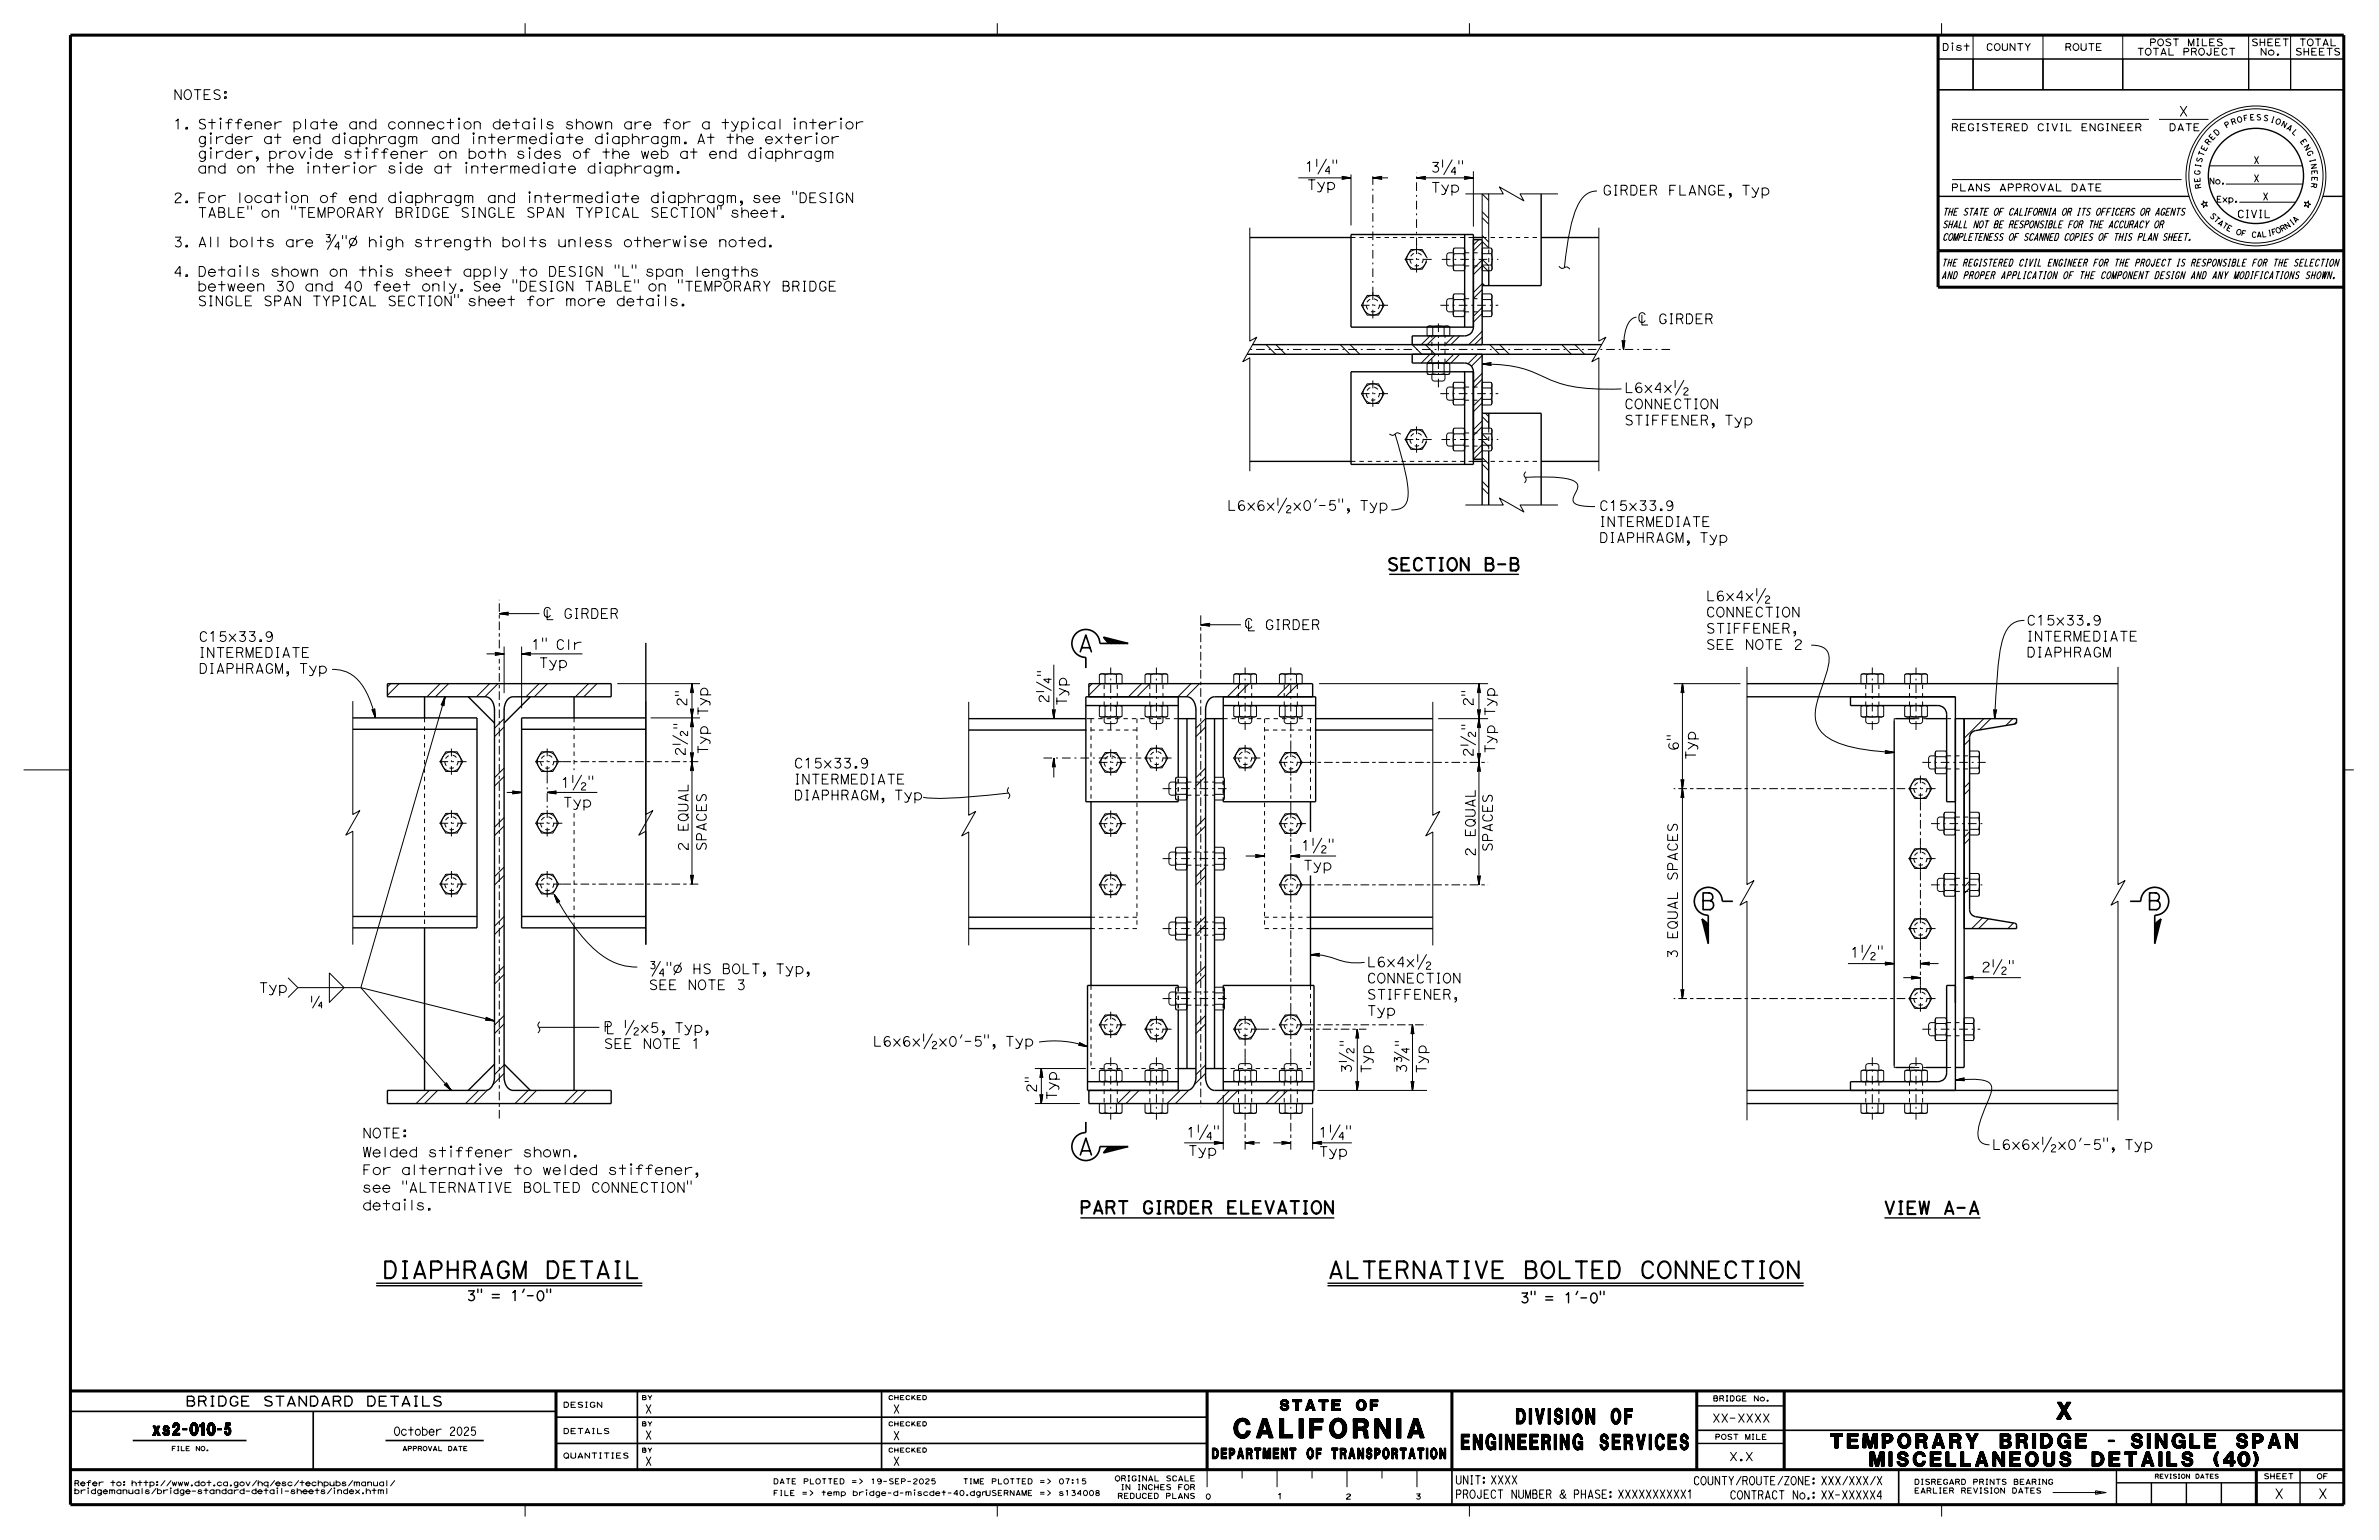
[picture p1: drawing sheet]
<svg xmlns="http://www.w3.org/2000/svg" width="432mm" height="279mm" viewBox="0 0 432 279" stroke-linecap="round" stroke-linejoin="round" font-family="sans-serif">
<defs><g id="words">
<text font-size="3.5" x="224" y="260.9">CALIFORNIA</text>
<g font-size="3">
<text x="195.5" y="118.3">A</text>
<text x="308.6" y="165">B</text>
<text x="389.6" y="165">B</text>
<text x="195.5" y="209.5">A</text>
<text x="67.5" y="231.9">DIAPHRAGM DETAIL</text>
<text x="240.9" y="231.9">ALTERNATIVE BOLTED CONNECTION</text>
<text x="373.3" y="257.5">X</text>
</g>
<g font-size="2.8">
<text x="265.2" y="263">ENGINEERING SERVICES</text>
<text x="275.2" y="258.3">DIVISION OF</text>
</g>
<g font-size="2.6">
<text x="332.3" y="262.7">TEMPORARY BRIDGE - SINGLE SPAN</text>
<text x="339.4" y="266">MISCELLANEOUS DETAILS (40)</text>
</g>
<g font-size="2.3">
<text x="251.7" y="103.5">SECTION B-B</text>
<text x="194.6" y="220.2">PART GIRDER ELEVATION</text>
<text x="341.9" y="220.3">VIEW A-A</text>
</g>
<text font-size="2.2" x="27.7" y="260.4">xs2-010-5</text>
<g font-size="1.9">
<text x="232.3" y="255.9">STATE OF</text>
<text x="220" y="264.7">DEPARTMENT OF TRANSPORTATION</text>
</g>
<g font-size="1.8">
<text x="31.4" y="23.4">1. Stiffener plate and connection details shown are for a typical interior</text>
<text x="31.4" y="18.1">NOTES:</text>
<text x="395.4" y="21.1">X</text>
<text x="35.8" y="28.7">girder, provide stiffener on both sides of the web at end diaphragm</text>
<text x="35.8" y="26.1">girder at end diaphragm and intermediate diaphragm. At the exterior</text>
<text x="35.8" y="31.4">and on the interior side at intermediate diaphragm.</text>
<text x="236.8" y="31.1">1¼&quot;</text>
<text x="237.2" y="34.4">Typ</text>
<text x="259.7" y="31.2">3¼&quot;</text>
<text x="259.7" y="34.9">Typ</text>
<text x="290.8" y="35.4">GIRDER FLANGE, Typ</text>
<text x="31.4" y="36.8">2. For location of end diaphragm and intermediate diaphragm, see &quot;DESIGN</text>
<text x="35.8" y="39.4">TABLE&quot; on &quot;TEMPORARY BRIDGE SINGLE SPAN TYPICAL SECTION&quot; sheet.</text>
<text x="31.4" y="44.8">3. All bolts are ¾&quot;Ø high strength bolts unless otherwise noted.</text>
<text x="31.4" y="50.1">4. Details shown on this sheet apply to DESIGN &quot;L&quot; span lengths</text>
<text x="35.8" y="52.8">between 30 and 40 feet only. See &quot;DESIGN TABLE&quot; on &quot;TEMPORARY BRIDGE</text>
<text x="35.8" y="55.5">SINGLE SPAN TYPICAL SECTION&quot; sheet for more details.</text>
<text x="294.8" y="71.2">L6x4x½</text>
<text x="294.8" y="77.1">STIFFENER, Typ</text>
<text x="294.8" y="74.2">CONNECTION</text>
<text x="222.7" y="92.6">L6x6x½x0'-5&quot;, Typ</text>
<text x="290.2" y="95.5">INTERMEDIATE</text>
<text x="290.2" y="92.6">C15x33.9</text>
<text x="290.2" y="98.4">DIAPHRAGM, Typ</text>
<text x="309.6" y="111.9">CONNECTION</text>
<text x="309.6" y="109">L6x4x½</text>
<text x="367.8" y="113.4">C15x33.9</text>
<text x="36" y="119.3">INTERMEDIATE</text>
<text x="36" y="116.4">C15x33.9</text>
<text x="96.4" y="117.8">1&quot; Clr</text>
<text x="309.6" y="117.8">SEE NOTE 2</text>
<text x="309.6" y="114.9">STIFFENER,</text>
<text x="367.8" y="119.2">DIAPHRAGM</text>
<text x="367.8" y="116.3">INTERMEDIATE</text>
<text x="36" y="122.2">DIAPHRAGM, Typ</text>
<text x="97.8" y="121.1">Typ</text>
<text x="124.6" y="128.2" transform="rotate(-90 124.6 128.2)">2&quot;</text>
<text x="128.5" y="129.9" transform="rotate(-90 128.5 129.9)">Typ</text>
<text x="190.4" y="127.7" transform="rotate(-90 190.4 127.7)">2¼</text>
<text x="193.6" y="128.1" transform="rotate(-90 193.6 128.1)">Typ</text>
<text x="267.4" y="128.2" transform="rotate(-90 267.4 128.2)">2&quot;</text>
<text x="271.3" y="130" transform="rotate(-90 271.3 130)">Typ</text>
<text x="124.4" y="137.2" transform="rotate(-90 124.4 137.2)">2½</text>
<text x="128.5" y="136.9" transform="rotate(-90 128.5 136.9)">Typ</text>
<text x="267.4" y="137.4" transform="rotate(-90 267.4 137.4)">2½</text>
<text x="271.3" y="136.7" transform="rotate(-90 271.3 136.7)">Typ</text>
<text x="304.6" y="136.2" transform="rotate(-90 304.6 136.2)">6&quot;</text>
<text x="307.8" y="137.9" transform="rotate(-90 307.8 137.9)">Typ</text>
<text x="101.8" y="142.9">1½&quot;</text>
<text x="144.1" y="142.2">INTERMEDIATE</text>
<text x="144.1" y="139.3">C15x33.9</text>
<text x="102.1" y="146.4">Typ</text>
<text x="144.1" y="145.1">DIAPHRAGM, Typ</text>
<text x="124.9" y="154.5" transform="rotate(-90 124.9 154.5)">2</text>
<text x="124.9" y="150.9" transform="rotate(-90 124.9 150.9)">EQUAL</text>
<text x="128.2" y="154.5" transform="rotate(-90 128.2 154.5)">SPACES</text>
<text x="236.1" y="154.3">1½&quot;</text>
<text x="267.8" y="155.4" transform="rotate(-90 267.8 155.4)">2</text>
<text x="267.8" y="151.9" transform="rotate(-90 267.8 151.9)">EQUAL</text>
<text x="270.9" y="154.6" transform="rotate(-90 270.9 154.6)">SPACES</text>
<text x="236.5" y="157.9">Typ</text>
<text x="304.5" y="159.8" transform="rotate(-90 304.5 159.8)">SPACES</text>
<text x="304.5" y="174" transform="rotate(-90 304.5 174)">3</text>
<text x="304.5" y="170.4" transform="rotate(-90 304.5 170.4)">EQUAL</text>
<text x="335.8" y="173.7">1½&quot;</text>
<text x="117.7" y="179.6">SEE NOTE 3</text>
<text x="117.7" y="176.7">¾&quot;Ø HS BOLT, Typ,</text>
<text x="248.1" y="178.4">CONNECTION</text>
<text x="248.1" y="175.4">L6x4x½</text>
<text x="359.6" y="176.3">2½&quot;</text>
<text x="46.9" y="180.1">Typ</text>
<text x="248.1" y="184.2">Typ</text>
<text x="248.1" y="181.3">STIFFENER,</text>
<text x="109.6" y="190.2">SEE NOTE 1</text>
<text x="109.6" y="187.3">Â ½x5, Typ,</text>
<text x="158.4" y="189.8">L6x6x½x0'-5&quot;, Typ</text>
<text x="245.3" y="194.8" transform="rotate(-90 245.3 194.8)">3½</text>
<text x="248.8" y="194.8" transform="rotate(-90 248.8 194.8)">Typ</text>
<text x="255.3" y="194.8" transform="rotate(-90 255.3 194.8)">3¾</text>
<text x="258.9" y="194.8" transform="rotate(-90 258.9 194.8)">Typ</text>
<text x="188.1" y="198.3" transform="rotate(-90 188.1 198.3)">2&quot;</text>
<text x="191.8" y="199.6" transform="rotate(-90 191.8 199.6)">Typ</text>
<text x="65.7" y="209.9">Welded stiffener shown.</text>
<text x="65.7" y="206.5">NOTE:</text>
<text x="215.3" y="206.3">1¼&quot;</text>
<text x="215.6" y="209.6">Typ</text>
<text x="239.3" y="206.3">1¼&quot;</text>
<text x="239.3" y="209.8">Typ</text>
<text x="361.5" y="208.5">L6x6x½x0'-5&quot;, Typ</text>
<text x="65.7" y="213.1">For alternative to welded stiffener,</text>
<text x="65.7" y="219.5">details.</text>
<text x="65.7" y="216.3">see &quot;ALTERNATIVE BOLTED CONNECTION&quot;</text>
<text x="84.7" y="236">3&quot; = 1'-0&quot;</text>
<text x="275.9" y="236.4">3&quot; = 1'-0&quot;</text>
<text x="33.6" y="255.1">BRIDGE STANDARD DETAILS</text>
<text x="412.8" y="271.9">X</text>
<text x="420.7" y="271.9">X</text>
</g>
<g font-size="1.5">
<text x="117.1" y="256.4">X</text>
<text x="162.1" y="256.4">X</text>
<text x="71.4" y="260.4">October 2025</text>
<text x="117.1" y="261.1">X</text>
<text x="162.1" y="261.2">X</text>
<text x="310.7" y="258">XX-XXXX</text>
<text x="117.1" y="265.9">X</text>
<text x="162.1" y="265.9">X</text>
<text x="264.1" y="269.3">UNIT: XXXX</text>
<text x="307.3" y="269.4">COUNTY/ROUTE/ZONE: XXX/XXX/X</text>
<text x="313.8" y="265">X.X</text>
<text x="264.1" y="271.8">PROJECT NUMBER &amp; PHASE: XXXXXXXXXX1</text>
<text x="313.9" y="272">CONTRACT No.: XX-XXXXX4</text>
</g>
<text font-size="1.4" x="406" y="39.5">CIVIL</text>
<g font-size="1.3">
<text x="354.1" y="23.7">REGISTERED CIVIL ENGINEER</text>
<text x="393.6" y="23.7">DATE</text>
<text x="409" y="29.7">X</text>
<text x="354.1" y="34.7">PLANS APPROVAL DATE</text>
<text x="409" y="33">X</text>
<text x="352.5" y="41.3">SHALL NOT BE RESPONSIBLE FOR THE ACCURACY OR</text>
<text x="352.5" y="39.1">THE STATE OF CALIFORNIA OR ITS OFFICERS OR AGENTS</text>
<text x="410.7" y="36.3">X</text>
<text x="352.5" y="43.6">COMPLETENESS OF SCANNED COPIES OF THIS PLAN SHEET.</text>
<text x="352.4" y="50.6">AND PROPER APPLICATION OF THE COMPONENT DESIGN AND ANY MODIFICATIONS SHOWN.</text>
<text x="352.4" y="48.3">THE REGISTERED CIVIL ENGINEER FOR THE PROJECT IS RESPONSIBLE FOR THE SELECTION</text>
</g>
<g font-size="1.2">
<text x="352.5" y="9.2">Dist</text>
<text x="360.4" y="9.2">COUNTY</text>
<text x="374.7" y="9.2">ROUTE</text>
<text x="387.8" y="10">TOTAL PROJECT</text>
<text x="390.1" y="8.3">POST MILES</text>
<text x="408.6" y="8.3">SHEET</text>
<text x="410.2" y="10">No.</text>
<text x="416.5" y="10">SHEETS</text>
<text x="417.3" y="8.3">TOTAL</text>
</g>
<g font-size="1.1">
<text x="400.9" y="33.4">No.</text>
<text x="402.3" y="36.7">Exp.</text>
</g>
<g font-size="1">
<text x="404.1" y="23.3" transform="rotate(-31 404.1 23.3)">P</text>
<text x="405.1" y="22.7" transform="rotate(-20 405.1 22.7)">R</text>
<text x="406.1" y="22.3" transform="rotate(-15 406.1 22.3)">O</text>
<text x="407.3" y="22" transform="rotate(-10 407.3 22)">F</text>
<text x="408.4" y="21.8" transform="rotate(-4 408.4 21.8)">E</text>
<text x="409.5" y="21.8" transform="rotate(1 409.5 21.8)">S</text>
<text x="410.7" y="21.8" transform="rotate(12 410.7 21.8)">S</text>
<text x="412" y="22.1" transform="rotate(17 412 22.1)">I</text>
<text x="412.9" y="22.3" transform="rotate(22 412.9 22.3)">O</text>
<text x="413.9" y="22.8" transform="rotate(28 413.9 22.8)">N</text>
<text x="414.9" y="23.3" transform="rotate(33 414.9 23.3)">A</text>
<text x="399.6" y="29.6" transform="rotate(-74 399.6 29.6)">S</text>
<text x="399.9" y="28.5" transform="rotate(-69 399.9 28.5)">T</text>
<text x="400.3" y="27.5" transform="rotate(-63 400.3 27.5)">E</text>
<text x="400.9" y="26.4" transform="rotate(-53 400.9 26.4)">R</text>
<text x="401.5" y="25.5" transform="rotate(-47 401.5 25.5)">E</text>
<text x="402.3" y="24.7" transform="rotate(-42 402.3 24.7)">D</text>
<text x="415.9" y="24" transform="rotate(44 415.9 24)">L</text>
<text x="417.4" y="25.6" transform="rotate(55 417.4 25.6)">E</text>
<text x="418.1" y="26.6" transform="rotate(60 418.1 26.6)">N</text>
<text x="418.6" y="27.6" transform="rotate(65 418.6 27.6)">G</text>
<text x="419.2" y="28.9" transform="rotate(76 419.2 28.9)">I</text>
<text x="419.4" y="29.8" transform="rotate(81 419.4 29.8)">N</text>
<text x="399.3" y="31.8" transform="rotate(-85 399.3 31.8)">G</text>
<text x="399.4" y="33.1" transform="rotate(-96 399.4 33.1)">E</text>
<text x="399.4" y="30.5" transform="rotate(-79 399.4 30.5)">I</text>
<text x="399.6" y="34.2" transform="rotate(-101 399.6 34.2)">R</text>
<text x="419.5" y="33.1" transform="rotate(98 419.5 33.1)">R</text>
<text x="419.6" y="30.9" transform="rotate(87 419.6 30.9)">E</text>
<text x="419.6" y="32" transform="rotate(92 419.6 32)">E</text>
<text x="401" y="39.2" transform="rotate(46 401 39.2)">S</text>
<text x="401.7" y="39.9" transform="rotate(41 401.7 39.9)">T</text>
<text x="402.4" y="40.6" transform="rotate(37 402.4 40.6)">A</text>
<text x="403.2" y="41.1" transform="rotate(32 403.2 41.1)">T</text>
<text x="404" y="41.7" transform="rotate(27 404 41.7)">E</text>
<text x="415" y="41.6" transform="rotate(-34 415 41.6)">N</text>
<text x="416" y="40.9" transform="rotate(-38 416 40.9)">I</text>
<text x="416.6" y="40.5" transform="rotate(-43 416.6 40.5)">A</text>
<text x="405.7" y="42.4" transform="rotate(18 405.7 42.4)">O</text>
<text x="406.7" y="42.7" transform="rotate(13 406.7 42.7)">F</text>
<text x="408.6" y="43" transform="rotate(4 408.6 43)">C</text>
<text x="409.6" y="43.1" transform="rotate(-1 409.6 43.1)">A</text>
<text x="410.5" y="43" transform="rotate(-6 410.5 43)">L</text>
<text x="411.7" y="42.9" transform="rotate(-10 411.7 42.9)">I</text>
<text x="412.4" y="42.7" transform="rotate(-15 412.4 42.7)">F</text>
<text x="413.3" y="42.4" transform="rotate(-24 413.3 42.4)">O</text>
<text x="414.2" y="42.1" transform="rotate(-29 414.2 42.1)">R</text>
<text x="102.2" y="255.3">DESIGN</text>
<text x="310.9" y="254.2">BRIDGE No.</text>
<text x="102.2" y="260.1">DETAILS</text>
<text x="311.2" y="261.2">POST MILE</text>
<text x="13.4" y="269.6">Refer to: http://www.dot.ca.gov/hq/esc/techpubs/manual/</text>
<text x="102.2" y="264.6">QUANTITIES</text>
<text x="140.3" y="269.2">DATE PLOTTED =&gt;</text>
<text x="158" y="269.2">19-SEP-2025</text>
<text x="174.7" y="269.2">TIME PLOTTED =&gt;</text>
<text x="192.1" y="269.2">07:15</text>
<text x="202.3" y="268.7">ORIGINAL SCALE</text>
<text x="347.4" y="269.3">DISREGARD PRINTS BEARING</text>
<text x="410.8" y="268.3">SHEET</text>
<text x="420.5" y="268.3">OF</text>
<text x="13.4" y="271">bridgemanuals/bridge-standard-detail-sheets/index.html</text>
<text x="140.3" y="271.3">FILE =&gt;</text>
<text x="149" y="271.3">temp bridge-d-miscdet-40.dgnUSERNAME =&gt;</text>
<text x="192.1" y="271.3">s134008</text>
<text x="202.8" y="271.9">REDUCED PLANS</text>
<text x="203.4" y="270.3">IN INCHES FOR</text>
<text x="218.8" y="272">0</text>
<text x="231.8" y="271.9">1</text>
<text x="244.2" y="272">2</text>
<text x="256.9" y="272">3</text>
<text x="347.4" y="270.9">EARLIER REVISION DATES</text>
</g>
<g font-size=".8">
<text x="116.4" y="253.9">BY</text>
<text x="161.2" y="253.9">CHECKED</text>
<text x="31.1" y="263.2">FILE NO.</text>
<text x="73" y="263.2">APPROVAL DATE</text>
<text x="116.4" y="258.7">BY</text>
<text x="116.4" y="263.5">BY</text>
<text x="161.2" y="258.7">CHECKED</text>
<text x="161.2" y="263.5">CHECKED</text>
<text x="391.1" y="268.2">REVISION DATES</text>
</g>
</g></defs>
<g fill="none" stroke="#000" stroke-width=".18">
<path d="M95.3 4.2v2.2M181 4.2v2.2M266.7 4.2v2.2M351.8 10.7h6.3v5.6h-6.3zM351.8 10.7h73.6M352.4 4.2v2.2M354.4 8.3v.9M358.1 10.7h12.7v5.6h-12.7zM358.1 6.4v9.9M370.8 6.4v9.9M370.8 10.7h14.5v5.6h-14.5zM385.3 10.7h22.8v5.6h-22.8z"/>
<path d="M385.3 6.4v9.9M408.1 6.4v9.9M408.1 10.7h7.7v5.6h-7.7zM415.8 6.4v9.9M415.8 10.7h9.6v5.6h-9.6zM38.3 24.8v1.3M38.3 27.5v1.3M40 22.1v1.3M45 37.4v.6M45.6 37.4v.6M52 35.5v1.3M52.9 37.4v.6"/>
<path d="M53.6 37.4v.6M55.9 30.1v1.3M56.4 27.5v1.3M62.6 24.8v1.3M64.3 30.1v1.3M66.5 27.5v1.3M72.7 30.1v1.3M72.7 35.5v1.3M83.3 22.1v1.3M84.6 30.1v1.3M86 24.8v1.3M96.1 27.5v1.3"/>
<path d="M96.1 35.5v1.3M97 22.1v1.3M98.8 30.1v1.3M100.1 24.8v1.3M108.9 30.1v1.3M110.3 24.8v1.3M110.3 35.5v1.3M120.4 35.5v1.3M130.2 37.4v.6M130.9 37.4v.6M136.7 22.1v1.3M138.1 27.5v1.3"/>
<path d="M143.9 34.7v.6M144.3 22.1v1.3M144.6 34.7v.6M148.2 24.8v1.3M152.6 22.1v1.3M235.7 32.3h9.5M239 28.9v1.3M240.7 28.9l-1.5 2.7M241.3 31.1h-.7l.6-.9v1.4M242 29v.6M242.6 29v.6M243.6 32.1l1.6 .2"/>
<path d="M243.6 32.1l-.1-.1 1.7 .3M243.6 32.1v.3M243.7 32.2l1.5 .1M245.2 32.3h-1.5M245.2 32.3l-1.6 .1M245.2 32.3l-1.7 .2 .1-.1M245.2 32.3l-1.6 .2M245.2 31.7v9.2M249.2 32.3l1.6 .2v-.1M249.2 32.3l1.6 .2M249.2 32.3h2.7M249.2 32.3l1.6 .1"/>
<path d="M249.2 32.3h1.5M250.7 32.2l-1.5 .1M250.8 32.1v-.1l-1.6 .3M250.8 32.1l-1.6 .2M250.8 32.1v.3M257.1 32.3l1.7 .2-.1-.1M257.1 32.3l1.6 .2M257.1 32.3h10.3M257.1 32.3l1.6 .1M257.1 32.3h1.5M258.6 32.2l-1.5 .1M258.7 32.1l.1-.1-1.7 .3"/>
<path d="M258.7 32.1l-1.6 .2M258.7 32.1v.3M261.8 29v1.3M263.6 29l-1.5 2.7M264.2 31.2h-.8l.6-.9 .1 1.4M264.8 29.1v.7M265.4 29.1v.7M265.8 32.1l1.6 .2M265.8 32.1v-.1l1.6 .3M265.8 32.1v.3M265.9 32.2l1.5 .1M266 35.2h6.8l-.6-1.3 4.4 2.5-.7-1.2h6.9"/>
<path d="M267.4 32.3l-1.6 .1M267.4 32.3h-1.5M267.4 31.1v10M267.4 32.3l-1.6 .2v-.1M267.4 32.3l-1.6 .2M269 39.5l1.2 1.2M269 38.4l1.2 1.2M270.1 35.2l.1 .1M270.2 35.2v9.8l-1.2-1.2M270.2 36.4l-1.2-1.2v8.3M289.8 34.7a3.7 3.7 0 0 0-3.3 2.3 28.5 28.5 0 0 0-2.3 9.2l-.3 2.4M354.3 32.6h41.7"/>
<path d="M354.3 21.7h35.7M391.9 21.7h9M399.9 36.4l.3 .4 .4-.1-.2 .3 .2 .4-.4-.1-.3 .4v-.5l-.4-.1 .4-.2zM401 30.1h16.9M404 33.4h14M406.5 36.7h10.2M418.3 36.7l.4 .1 .3-.3v.4l.4 .2-.4 .1v.5l-.3-.4-.4 .1 .2-.4zM43.6 48.9v1.2M59.2 42.6h.7l-.2 .3-.2 .1a.43 .43 0 0 1 .5 .6 .43 .43 0 0 1-.8 .1M61 42.6l-1.6 2.6M61.6 44.8h-.8l.6-.9 .1 1.3M62.2 42.7v.6"/>
<path d="M62.8 42.7v.6M64.7 42.8l-1.3 2.2M69.2 43.5v1.3M69.2 48.9v1.2M82.5 53.4v.6M83.2 53.4v.6M93.1 50.7v.6M93.8 50.7v.6M111.7 48.1v.6M112.3 48.1v.6M114.8 48.1v.6M115.2 50.7v.6"/>
<path d="M115.4 48.1v.6M115.9 50.7v.6M119.5 54.2v1.3M123.2 50.7v.6M123.8 50.7v.6M124.4 43.5v1.3M226.8 41.3v20.6l1.3-.7-2.5 4.4 1.2-.7v20.6M248.1 53.6h2.1l1 1.8-1 1.8h-2.1l-1-1.8zM256.1 45.3h2l.5 .8a1.78 1.78 0 0 0-2.6-.4 1.78 1.78 0 0 0 0 2.7 1.78 1.78 0 0 0 2.6-.4l-.5 .8h-2l-1-1.7zM259 59.3a.91 .91 0 0 1 1.1 0M259 59.3l.3-.1h3.6l.2 .1M259 59.3v1.6h4.1v-1.6"/>
<path d="M260.1 59.3v1.6M260.1 59.3l1.2-.1 .8 .1M262.1 59.3a.91 .91 0 0 1 1 0M262.1 59.3v1.6M263.8 54.2h-.9l-.3 .3v1.8l.3 .3h.9M263.8 45.9h-.9l-.3 .3v1.8l.3 .2h.9M263.9 53.3h1.8M263.9 56.4h1.8M263.9 54.4l-.1 1.2 .1 .8M263.9 53.3a.91 .91 0 0 0 0 1.1M263.9 56.4a.91 .91 0 0 0 0 1M263.9 54.4h1.8"/>
<path d="M263.9 57.4h1.8M263.9 53.3l-.1 .3v3.6l.1 .2M263.9 45l-.1 .3v3.5l.1 .3M263.9 46l-.1 .9 .1 1.2M263.9 45a.91 .91 0 0 0 0 1M263.9 48.1a.91 .91 0 0 0 0 1M263.9 46h1.8M263.9 45h1.8M263.9 48.1h1.8M263.9 49.1h1.8M265.7 53.3l.1 .3v3.6l-.1 .2M265.7 54.4l.1 .8-.1 1.2"/>
<path d="M265.7 53.3a.91 .91 0 0 1 0 1.1M265.7 56.4a.91 .91 0 0 1 0 1M265.7 45l.2 .3v3.5l-.2 .3M265.7 46l.2 .9-.2 1.2M265.7 45a.91 .91 0 0 1 0 1M265.7 48.1a.91 .91 0 0 1 0 1M268.4 43.5l-1 1M269 42.7l1.2 1.2M269 47l1.2 1.2M269 51.4l.5 .4M269 54.4h1.6M269 56.4h1.6"/>
<path d="M269 56.9l-1.6 1.5M269 52.5l-1.6 1.6M269 48.2l-1.6 1.6M269 43.9l-1.6 1.6M269 51.5l-1.6 1.6M269 55.8l-1.6 1.6M269 47.2l-1.6 1.6M269 46h1.7M270.6 54.4l.2 .8-.2 1.2M270.6 53.3a.91 .91 0 0 1 0 1.1M270.6 56.4a.91 .91 0 0 1 0 1M270.6 53.3h-1.6v4.1h1.6"/>
<path d="M270.6 53.3l.2 .3v3.6l-.2 .2M270.7 48.1h-1.7l1.2 1.2M270.7 45l.1 .3v3.5l-.1 .3M270.7 46l.1 .9-.1 1.2M270.7 45a.91 .91 0 0 1 0 1M270.7 48.1a.91 .91 0 0 1 0 1M270.7 45h-1.7v4.1h1.7M282.9 48.3a.85 .85 0 0 0 1.4 .1l.6 .4M290.2 41.3v20.6l1.3-.7-2.6 4.4 1.3-.7v20.6M297 57.6a2.43 2.43 0 0 0-1.9 2.2l-.4 2.1v1.5M298 57.2v1.8h1.1M298.6 57.1a.6 .6 0 0 0-.8-.3 .6 .6 0 0 0-.3 .7 .67 .67 0 0 0 .1 .8 .67 .67 0 0 0 .8 .1l.2-.2"/>
<path d="M302.4 57.3a.6 .6 0 0 0-.8-.3 .6 .6 0 0 0-.3 .8 .66 .66 0 0 0 .1 .8 .66 .66 0 0 0 .9 0l.1-.6h-.3M303.1 57h.5M303.1 58.7h.5M303.4 57v1.7M304.3 57.8h.8l.4 .9M305.1 57.8a.45 .45 0 0 0 .4-.4 .45 .45 0 0 0-.4-.4h-.8v1.7M306.1 57h.6a1 1 0 0 1 0 1.7h-.6zM307.9 57.9h.7M308.9 57h-1v1.7h1.1M309.6 57.8h.8l.4 .9M310.4 57.8a.45 .45 0 0 0 .4-.4 .45 .45 0 0 0-.4-.4h-.8v1.7M229.8 62.5l1.7 1.8"/>
<path d="M231.6 62.5l1.7 1.8M243.3 62.5l1.7 1.8M245.1 62.5l1.7 1.8M248.1 69.6h2.1l1 1.8-1 1.8h-2.1l-1-1.8zM252.2 78.7a.85 .85 0 0 0 1.3-.2l.7 .3M253.2 78.8l1.3 4.5a23.3 23.3 0 0 1 1.1 6.9 2.49 2.49 0 0 1-3.1 2.3M256.1 78h2l.5 .8a1.78 1.78 0 0 0-2.6-.4 1.78 1.78 0 0 0 0 2.7 1.78 1.78 0 0 0 2.6-.4l-.5 .8h-2l-1-1.8zM256.3 62.5l1.8 1.8M258.7 62.5l1.8 1.8M259 66a.91 .91 0 0 1 1.1 0M259 67.8a.91 .91 0 0 0 1.1 0M259 66l.3-.1h3.6l.2 .1"/>
<path d="M259 67.8l.3 .1h3.6l.2-.1M259 66v1.8M259.6 64.3l-1.6 1.6M259.6 60.9l-1.6 1.6M259.9 67.9v.9l.3 .3h1.8l.3-.3v-.9M260.1 66v1.8M260.1 66l1.2-.1 .8 .1M260.1 67.8l.8 .1 1.2-.1M260.6 64.3l-1.6 1.6M260.6 60.9l-1.5 1.6M262.1 66a.91 .91 0 0 1 1 0M262.1 67.8a.91 .91 0 0 0 1 0"/>
<path d="M262.1 66v1.8M263.1 66v1.8M263.8 70.2h-.9l-.3 .3v1.8l.3 .3h.9M263.8 78.6h-.9l-.3 .2v1.8l.3 .3h.9M263.9 64.3l-1.6 1.6M263.9 60.9l-1.6 1.6M263.9 70.4l-.1 .8 .1 1.2M263.9 69.4a.91 .91 0 0 0 0 1M263.9 72.4a.91 .91 0 0 0 0 1.1M263.9 78.7l-.1 .8 .1 1.3M263.9 77.7a.91 .91 0 0 0 0 1M263.9 70.4h1.8"/>
<path d="M263.9 69.4h1.8M263.9 72.4h1.8M263.9 73.5h1.8M263.9 78.7h1.8M263.9 77.7h1.8M263.9 69.4l-.1 .2v3.6l.1 .3M263.9 77.7l-.1 .3v3.5l.1 .3M264.9 64.3l-1.6 1.6M264.9 60.9l-1.5 1.6M265.7 70.4l.1 .8-.1 1.2M265.7 69.4a.91 .91 0 0 1 0 1M265.7 72.4a.91 .91 0 0 1 0 1.1"/>
<path d="M265.7 69.4l.1 .2v3.6l-.1 .3M265.7 77.7l.1 .3v3.5l-.1 .3M265.7 78.7l.1 .8-.1 1.3M265.7 77.7a.91 .91 0 0 1 0 1M268.2 64.3l-1.7 1.7M269 64.5l-1.9 1.9M269 66h1.5M269 66a22.3 22.3 0 0 1 11.9 2.7 24.1 24.1 0 0 0 11 1.9h2.4M269 78.7l1.2 1.2M269 75.6l1.2 1.2M269 79.9l1.2 1.2M269 73.1l-1.6 1.6"/>
<path d="M269 68.8l-1.6 1.6M269 67.7l-1.6 1.6M269 72l-1.6 1.6M269 66l1.6 .2M269 66l1.6 .1M269 70.4h1.6M269 72.4h1.6M269 66l1.7 .3-.1-.1M269 66l1.6 .3M269 78.7h1.6M269 61.2l-1.3 1.3M269 77.4l-1.6 1.6"/>
<path d="M269 76.4l-1.6 1.5M269 60.1l-2.4 2.4M269.6 75l.6 .6M270.4 62.5l1.8 1.8M270.5 66l.1 .2M270.6 66h-1.6M270.6 65.9l-.1 .1M270.6 65.9l.1-.1-1.7 .2M270.6 65.9l-1.6 .1M270.6 65.8l-1.6 .2M270.6 70.4l.2 .8-.2 1.2M270.6 69.4a.91 .91 0 0 1 0 1"/>
<path d="M270.6 72.4a.91 .91 0 0 1 0 1.1M270.6 69.4h-1.6v4.1h1.6M270.6 69.4l.2 .2v3.6l-.2 .3M270.6 78.7l.2 .8-.2 1.3M270.6 77.7a.91 .91 0 0 1 0 1M270.6 77.7h-1.6v4.1h1.6M270.6 77.7l.2 .3v3.5l-.2 .3M272.2 62.5l1.7 1.8M283.5 62.5l1.7 1.8M285.9 62.5l1.7 1.8M294.5 61.8l.2 1.6M294.5 61.8l-.1-.1 .3 1.7"/>
<path d="M294.5 61.8l.2 .1M294.6 61.9l.1 1.5M294.7 61.9v1.5M294.8 61.8l.2-.1-.3 1.7M294.8 61.8l-.1 .1M294.8 61.8l-.1 1.6M294.9 61.8l-.2 1.6M304 69v1.3M305.6 70.6a.37 .37 0 0 1 .5-.2 .37 .37 0 0 1 .2 .4l-.6 .6-.1 .3h.8M305.6 69l-1.5 2.7M231.9 90.4v1.3M233.5 92a.37 .37 0 0 1 .5-.3 .37 .37 0 0 1 .2 .5l-.6 .6-.1 .2h.8"/>
<path d="M233.5 90.4l-1.5 2.6M238.9 90.5l-.3 .6M243 90.5v.6M243.7 90.5v.6M263.9 80.8a.91 .91 0 0 0 0 1M263.9 81.8h1.8M263.9 80.8h1.8M265.7 80.8a.91 .91 0 0 1 0 1M266 91.6h6.8l-.6-1.2 4.4 2.5-.7-1.3h6.9M269 87.3l1.2 1.2M269 83l1.2 1.2M269 84.2l1.2 1.2"/>
<path d="M269 88.5l1.2 1.2M269 80.8h1.6M269 81.7l-1.6 1.6M269 80.7l-1.6 1.6M270.6 80.8a.91 .91 0 0 1 0 1M276.8 86.6a30.6 30.6 0 0 1 8.2 .4 1.34 1.34 0 0 1 1.3 1.6l-.3 .8a2.08 2.08 0 0 0-.4 1.7 2.99 2.99 0 0 0 2.5 .8h1.4M276.9 85.6a.86 .86 0 0 0 .1 1.3l-.3 .7M88.3 118.6h3.2M89.9 118.4l1.6 .2M89.9 118.5l1.6 .1M89.9 118.5l-.1-.1 1.7 .2M89.9 118.5v.3"/>
<path d="M90 118.6h1.5M90.6 111.3l1.7 .3-.1-.1M90.6 111.3l1.7 .2M90.6 111.3h1.5M90.6 111.3h7.3M90.6 111.3l1.6 .2M90.6 111.3l1.6 .1M91.5 118.6l-1.7 .3 .1-.1M91.5 118.6l-1.6 .2M91.5 117.3v8.4M91.5 118.6l-1.5 .1M92.1 111.3l.1 .2"/>
<path d="M92.2 111.3h-1.6M92.2 111.2l.1-.1-1.7 .2M92.2 111.2l-1.6 .1M92.2 111.2l-.1 .1M92.3 111.1l-1.7 .2M94.7 118.6l1.6 .3v-.1M94.7 118.6l1.6 .2M94.7 118.6h11M94.7 117.3v11.2M94.7 118.6l1.5 .1M96.2 118.6h-1.5M96.3 118.5v-.1l-1.6 .2"/>
<path d="M96.3 118.5l-1.6 .1M96.3 118.5v.3M96.3 118.4l-1.6 .2M98.5 115.7v.7M99.1 115.7v.7M99.3 110.6v1.8h1.1M99.9 110.6a.6 .6 0 0 0-.8-.4 .6 .6 0 0 0-.3 .8 .67 .67 0 0 0 .1 .8 .67 .67 0 0 0 .8 .1l.2-.3M103.7 110.8a.6 .6 0 0 0-.8-.3 .6 .6 0 0 0-.3 .7 .66 .66 0 0 0 .1 .8 .66 .66 0 0 0 .9 0l.1-.5h-.3M104.4 110.4h.5M104.4 112.2h.5M104.7 110.4v1.8M105.6 111.3h.8l.4 .9"/>
<path d="M106.4 111.3a.45 .45 0 0 0 .4-.4 .45 .45 0 0 0-.4-.5h-.8v1.8M107.4 110.4h.6a1 1 0 0 1 0 1.8h-.6zM109.2 111.3h.7M110.2 110.4h-1v1.8h1.1M110.9 111.3h.8l.4 .9M111.7 111.3a.45 .45 0 0 0 .4-.4 .45 .45 0 0 0-.4-.5h-.8v1.8M217.9 113.4h7.3M217.9 113.4l1.6 .1M217.9 113.4h1.6M217.9 113.4l1.7 .2-.1-.1M217.9 113.4l1.7 .2M217.9 113.4h1.5"/>
<path d="M219.4 113.4l.1 .1M219.5 113.3l-1.6 .1M219.5 113.2l.1-.1-1.7 .3M219.5 113.2l-1.6 .2M219.5 113.2l-.1 .2M219.6 113.1l-1.7 .3M226.6 112.7v1.8h1.1M227.2 112.6a.6 .6 0 0 0-.8-.3 .6 .6 0 0 0-.3 .7 .67 .67 0 0 0 .1 .8 .67 .67 0 0 0 .8 .1l.2-.2M231 112.8a.6 .6 0 0 0-.8-.3 .6 .6 0 0 0-.3 .7 .66 .66 0 0 0 .1 .9 .66 .66 0 0 0 .9 0l.1-.6h-.3M231.8 112.4h.4M231.8 114.2h.4M232 112.4v1.8"/>
<path d="M232.9 113.3h.8l.4 .9M233.7 113.3a.45 .45 0 0 0 .4-.4 .45 .45 0 0 0-.4-.5h-.8v1.8M234.7 112.4h.6a1 1 0 0 1 0 1.8h-.6zM236.5 113.3h.7M237.5 112.4h-1v1.8h1.1M238.2 113.3h.8l.4 .9M239 113.3a.45 .45 0 0 0 .4-.4 .45 .45 0 0 0-.4-.5h-.8v1.8M318.9 106.8v1.3M320.4 108.4a.37 .37 0 0 1 .5-.3 .37 .37 0 0 1 .3 .5l-.7 .6-.1 .2h.8M320.4 106.8l-1.5 2.6M328.7 117.1a2.79 2.79 0 0 1 3.2 1.8 13 13 0 0 1-1.2 5.6l-.6 2a7.3 7.3 0 0 0-.2 5.2 6 6 0 0 0 3.2 2.9 28.9 28.9 0 0 0 10.7 1.9M367.4 112.6a3.6 3.6 0 0 0-3.6 2.6 31.4 31.4 0 0 0-1.4 8.6l-.4 6.6"/>
<path d="M4.3 139.7h8.5M60.3 121.4a6.4 6.4 0 0 1 6.2 4.2l1.1 2.8 .5 1.8M64 127.2v20.6l1.3-.7-2.5 4.4 1.2-.7v20.6M67.6 128.7l.5 1.5M67.6 128.7l.2 .1M67.6 128.7h-.1l.6 1.5M67.7 128.8l.4 1.4M67.8 128.8l.3 1.4M67.9 128.7l.2 1.5M67.9 128.7l.1-.1 .1 1.6M67.9 128.7l-.1 .1M68 128.6l.1 1.6"/>
<path d="M70.9 124l-.6 .6M72.4 124l-2.1 2.2M79.9 124l-2.4 2.4M80.2 127.9l.3 .1M80.8 126.4l-.2 1.7-.1-.1M80.8 126.4l-.6 1.5M80.8 126.4l-.5 1.5M80.8 126.4l-.3 1.6M80.8 126.4l-.7 1.5M80.8 126.4l-.4 1.5M80.8 126.4l-15.3 52.8M80.8 126.4l-.8 1.5h.2"/>
<path d="M80.9 136.4h2.1l1 1.8-1 1.8h-2.1l-1-1.8zM81.4 124l-2.4 2.4M88.9 124l-2.4 2.4M90.4 124l-2.4 2.4M91.5 131.9l-1.7 1.7M91.5 139.4l-1.7 1.7M91.5 130.4l-1.7 1.7M97.8 124l-2.3 2.4M98.3 136.4h2l1.1 1.8-1.1 1.8h-2l-1-1.8zM99.4 124l-2.4 2.4M106.8 124l-2.4 2.4M108.3 124l-2.3 2.4"/>
<path d="M112 124h15.1M117.2 127.2v20.6l1.3-.7-2.5 4.4 1.2-.7v20.6M118.1 130.2h9M122.1 135h1.4M122.1 133.5l2.7 1.5M122.3 131.4h.6M122.3 132.1h.6M122.6 125.5h.6M122.6 126.2h.6M124.8 132.7v.8l-.2-.1-.6-.7a.37 .37 0 0 0-.5 .3 .37 .37 0 0 0 .2 .5M125.4 136.6l.2 1.6M125.4 128.6l.2 1.6"/>
<path d="M125.5 128.7l-.2-.1 .6 3.3-.2-.1M125.5 131.8h.2M125.5 136.6l-.2-.1 .6 3.4-.2-.1M125.5 136.6l.1 1.6M125.5 139.8h.2M125.5 125.6h.2M125.5 128.7l.1 1.5M125.5 136.6h.2M125.5 128.7h.2M125.6 130.2l.1 1.6M125.6 138.2l.1 1.5M125.6 124l.1 1.6"/>
<path d="M125.6 124l-.3 1.7 .2-.1M125.6 138.2l.1 1.6M125.6 124l-.2 1.7M125.6 124v36.4M125.6 130.2l-.1 1.6M125.6 130.2l.2 1.7M125.6 138.2l-.1 1.6M125.6 138.2l.2 1.6M125.6 124l.3 1.7-.2-.1M125.6 124l-.1 1.6M125.6 124l.2 1.7M125.7 128.7l-.2 3.1"/>
<path d="M125.7 136.6l-.2 3.1M125.7 128.7l.2-.1-.6 3.3 .2-.1M125.7 136.6l.2-.1-.6 3.4 .2-.1M125.7 136.6l-.1 1.6M125.7 128.7l-.1 1.5M125.8 128.6l-.4 3.3M125.8 136.6l-.4 3.2M175.8 127.3v20.6l1.3-.7-2.5 4.5 1.2-.7v20.5M188.1 125.5h1.4M188.1 123.7l2.7 1.6M188.3 121.9h.6M188.3 122.5h.6"/>
<path d="M190.3 123.1v.8l-.8-.6 1.3-.1M191.1 128.8l.2 1.6M191.1 128.8l-.1-.1 .3 1.7M191.1 128.8h.3M191.2 128.8l.1 1.6M191.3 120.6v9.8M191.3 137.5v3.6M191.3 137.5l.3 1.7-.2-.1M191.3 137.5l-.2 1.6M191.3 137.5l-.1 1.6M191.3 137.5l.2 1.6M191.3 137.5v1.6"/>
<path d="M191.3 137.5l.1 1.6M191.3 137.5l-.3 1.7 .1-.1M191.3 128.8v1.6M191.4 128.8l-.1 1.6M191.4 139.1h-.3M191.4 128.8l.1-.1-.2 1.7M191.5 128.8l-.2 1.6M198.2 124l-.6 .6M199.5 122.4a.91 .91 0 0 1 1.1 0M199.5 128.2a.91 .91 0 0 1 1.1 0M199.5 129.9a.91 .91 0 0 0 1.1 0M199.5 122.4v1.6h4.2v-1.6"/>
<path d="M199.5 128.2v1.7M199.5 122.4l.3-.1h3.6l.3 .1M199.5 128.2l.3-.2h3.6l.3 .2M199.5 129.9l.3 .2h3.6l.3-.2M199.7 124l-2.1 2.2M200.4 130.1v.9l.3 .3h1.8l.3-.3v-.9M200.6 136.5h2l1.1 1.8-1.1 1.8h-2l-1.1-1.8zM200.6 122.4v1.6M200.6 128.2v1.7M200.6 122.4l1.2-.1 .8 .1M200.6 128.2l1.2-.2 .8 .2M200.6 129.9l.8 .2 1.2-.2"/>
<path d="M202.6 122.4a.91 .91 0 0 1 1.1 0M202.6 128.2a.91 .91 0 0 1 1.1 0M202.6 129.9a.91 .91 0 0 0 1.1 0M202.6 122.4v1.6M202.6 128.2v1.7M203.7 128.2v1.7M207.2 124l-2.4 2.4M207.8 122.4l.3-.1h3.6l.3 .1M207.8 128.2l.3-.2h3.6l.3 .2M207.8 129.9l.3 .2h3.6l.3-.2M207.8 122.4a.91 .91 0 0 1 1.1 0M207.8 128.2a.91 .91 0 0 1 1.1 0"/>
<path d="M207.8 129.9a.91 .91 0 0 0 1.1 0M207.8 122.4v1.6h4.2v-1.6M207.8 128.2v1.7M208.7 130.1v.9l.3 .3h1.8l.3-.3v-.9M208.7 124l-2.4 2.4M208.9 135.7h2l1.1 1.8-1.1 1.8h-2l-1.1-1.8zM208.9 122.4v1.6M208.9 128.2v1.7M208.9 122.4l1.2-.1 .8 .1M208.9 128.2l1.2-.2 .8 .2M208.9 129.9l.8 .2 1.2-.2M210.9 122.4a.91 .91 0 0 1 1.1 0"/>
<path d="M210.9 128.2a.91 .91 0 0 1 1.1 0M210.9 129.9a.91 .91 0 0 0 1.1 0M210.9 122.4v1.6M210.9 128.2v1.7M212 128.2v1.7M216.2 124l-2.4 2.4M217.7 124l-2.4 2.4M218.8 131.9l-1.7 1.7M218.8 139.4l-1.7 1.7M218.8 130.4l-1.7 1.7M223.9 122.4l.3-.1h3.6l.3 .1M223.9 128.2l.3-.2h3.6l.3 .2"/>
<path d="M223.9 129.9l.3 .2h3.6l.3-.2M223.9 122.4v1.6h4.2v-1.6M223.9 128.2v1.7M223.9 122.4a.91 .91 0 0 1 1.1 0M223.9 128.2a.91 .91 0 0 1 1.1 0M223.9 129.9a.91 .91 0 0 0 1.1 0M224.8 130.1v.9l.3 .3h1.8l.3-.3v-.9M225 122.4l1.2-.1 .8 .1M225 128.2l1.2-.2 .8 .2M225 129.9l.8 .2 1.2-.2M225 135.7h2l1.1 1.8-1.1 1.8h-2l-1.1-1.8zM225 122.4v1.6"/>
<path d="M225 128.2v1.7M225.2 124l-2.4 2.4M226.7 124l-2.4 2.4M227 122.4a.91 .91 0 0 1 1.1 0M227 128.2a.91 .91 0 0 1 1.1 0M227 129.9a.91 .91 0 0 0 1.1 0M227 122.4v1.6M227 128.2v1.7M228.1 128.2v1.7M232.2 122.4l.3-.1h3.6l.2 .1M232.2 128.2l.3-.2h3.6l.2 .2M232.2 129.9l.3 .2h3.6l.2-.2"/>
<path d="M232.2 122.4v1.6h4.1v-1.6M232.2 128.2v1.7M232.2 122.4a.91 .91 0 0 1 1.1 0M232.2 128.2a.91 .91 0 0 1 1.1 0M232.2 129.9a.91 .91 0 0 0 1.1 0M233.1 130.1v.9l.3 .3h1.8l.3-.3v-.9M233.3 136.5h2l1 1.8-1 1.8h-2l-1.1-1.8zM233.3 122.4v1.6M233.3 128.2v1.7M233.3 122.4l1.2-.1 .8 .1M233.3 128.2l1.2-.2 .8 .2M233.3 129.9l.8 .2 1.2-.2"/>
<path d="M234.1 124l-2.3 2.4M235.3 122.4a.91 .91 0 0 1 1 0M235.3 128.2a.91 .91 0 0 1 1 0M235.3 129.9a.91 .91 0 0 0 1 0M235.3 122.4v1.6M235.3 128.2v1.7M235.7 124l-2.4 2.4M236.3 128.2v1.7M239.4 124h30.7M260.1 127.3v20.6l1.2-.7-2.5 4.5 1.3-.7v20.5M261 130.4h9.1M265.1 135.2h1.4"/>
<path d="M265.1 133.6l2.7 1.5M265.3 125.5h.6M265.3 126.1h.6M265.3 131.6h.6M265.3 132.2h.6M267.8 132.9v.7h-.2l-.6-.7a.37 .37 0 0 0-.5 .2 .37 .37 0 0 0 .3 .5M268.2 136.7l.4 3.2M268.2 128.8l.4 3.2M268.3 136.7h-.1l.5 3.3-.1-.1M268.3 136.7h.3M268.3 128.8l-.1-.1 .5 3.4-.1-.1M268.3 139.9h.3"/>
<path d="M268.3 136.7l.1 1.6M268.3 128.8l.1 1.6M268.4 136.8v1.5M268.4 128.8v1.6M268.4 138.3l-.1 1.6M268.4 130.4l-.1 1.6M268.4 124l-.1 1.6M268.4 124l.3 1.7-.1-.1M268.4 124v1.6M268.4 124l.2 1.7M268.4 124v36.5M268.4 138.3l.2 1.6"/>
<path d="M268.4 138.3l.1 1.6M268.4 130.4l.2 1.6M268.4 130.4l.1 1.5M268.4 124l-.2 1.7 .1-.1M268.4 124l.2 1.6M268.4 124l.1 1.6M268.4 124l-.2 1.7M268.5 136.8l-.1 3.1M268.5 128.8l-.1 3.1M268.6 136.7h.1l-.5 3.3 .1-.1M268.6 136.7l-.2 1.6M268.6 128.8l.1-.1-.5 3.4 .1-.1"/>
<path d="M268.6 132h-.3M268.6 128.8l-.2 1.6M268.6 125.6h-.3M268.6 128.8h-.3M268.6 136.7l-.4 3.2M268.6 128.8l-.4 3.2M302.6 133.5h.6M302.6 134.1h.6M303.8 124h12.1M305.2 125.6h.3M305.4 124l-.3 1.7 .1-.1M305.4 124v57.2"/>
<path d="M305.4 124l.3 1.7-.2-.1M305.4 124l-.2 1.6M305.4 124l-.1 1.6M305.4 124l.2 1.7M305.4 124l-.2 1.7M305.4 124l.1 1.6M317.1 121v39.5l1.3-.7-2.6 4.4 1.3-.7v39.8M337.8 122.4l.2-.1h3.6l.3 .1M337.8 128.2l.2-.2h3.6l.3 .2M337.8 129.9l.2 .2h3.6l.3-.2M337.8 122.4v1.6h4.1v-1.6M337.8 128.2v1.7"/>
<path d="M337.8 122.4a.91 .91 0 0 1 1 0M337.8 128.2a.91 .91 0 0 1 1 0M337.8 129.9a.91 .91 0 0 0 1 0M338.6 130.1v.9l.3 .3h1.8l.3-.3v-.9M338.8 122.4v1.6M338.8 128.2v1.7M338.8 122.4l1.2-.1 .9 .1M338.8 128.2l1.2-.2 .9 .2M338.8 129.9l.8 .2 1.3-.2M340.9 122.4a.91 .91 0 0 1 1 0M340.9 128.2a.91 .91 0 0 1 1 0M340.9 129.9a.91 .91 0 0 0 1 0"/>
<path d="M340.9 122.4v1.6M340.9 128.2v1.7M341.9 128.2v1.7M342.2 136.2l1.6 .3M342.2 136.3l1.6 .2M342.2 136.3v-.1l1.6 .3M342.2 136.3l.1 .1M342.3 136.5h1.5M342.3 136.4l1.5 .1M342.3 136.4l-.1 .2M343.8 136.5l-1.6 .1M343.8 136.5l-1.7 .2 .1-.1"/>
<path d="M345.7 122.4a.91 .91 0 0 1 1 0M345.7 128.2a.91 .91 0 0 1 1 0M345.7 129.9a.91 .91 0 0 0 1 0M345.7 122.4l.3-.1h3.6l.2 .1M345.7 128.2l.3-.2h3.6l.2 .2M345.7 129.9l.3 .2h3.6l.2-.2M345.7 122.4v1.6h4.1v-1.6M345.7 128.2v1.7M346.6 130.1v.9l.3 .3h1.8l.3-.3v-.9M346.7 122.4v1.6M346.7 128.2v1.7M346.7 122.4l1.3-.1 .8 .1"/>
<path d="M346.7 128.2l1.3-.2 .8 .2M346.7 129.9l.9 .2 1.2-.2M348.8 122.4a.91 .91 0 0 1 1 0M348.8 128.2a.91 .91 0 0 1 1 0M348.8 129.9a.91 .91 0 0 0 1 0M348.8 122.4v1.6M348.8 128.2v1.7M349.8 128.2v1.7M351.2 137.1h-.9l-.2 .3v1.8l.2 .3h.9M351.4 136.3l-.2 .2v3.6l.2 .3M351.4 136.3h1.8M351.4 139.4h1.8"/>
<path d="M351.4 137.3l-.2 1.2 .2 .9M351.4 136.3a.91 .91 0 0 0 0 1M351.4 139.4a.91 .91 0 0 0 0 1M351.4 137.3h1.8M353.2 136.3l.1 .2v3.6l-.1 .3M353.2 137.3l.1 .8-.1 1.3M353.2 136.3a.91 .91 0 0 1 0 1M353.2 139.4a.91 .91 0 0 1 0 1M357.5 137.3h1.6M357.5 139.4h1.6M357.5 134.2l-1 1M359.1 136.3l.2 .2v3.6l-.2 .3"/>
<path d="M359.1 137.3l.2 .8-.2 1.3M359.1 136.3a.91 .91 0 0 1 0 1M359.1 139.4a.91 .91 0 0 1 0 1M359.1 136.3h-1.6v4.1h1.6M360.1 130.4l-3.6 3.5M361.3 130.4l-2 2M361.9 128.8l.1 1.6M362 128.8v1.6M362.1 128.8l-.1 1.6M362.1 128.9l-.1 1.5M362.1 128.9l-.2-.2 .1 1.7M362.2 128.9l-.2 1.5"/>
<path d="M362.3 128.8l.1-.1-.4 1.7M362.3 128.8l-.2 .1M362.3 128.8l-.3 1.6M365.3 130.4l-1.2 1.2M366 130.9l-.4 .5M384.4 121v39.5l1.3-.7-2.5 4.4 1.2-.7v39.8M425.4 139.7h1.8M80.9 147.6h2.1l1 1.8-1 1.7h-2.1l-1-1.7zM80.9 158.6h2.1l1 1.8-1 1.8h-2.1l-1-1.8zM91.5 158.8l-1.7 1.8M91.5 149.9l-1.7 1.7M91.5 140.9l-1.7 1.7"/>
<path d="M91.5 157.3l-1.7 1.8M91.5 148.3l-1.7 1.8M92 143.8h2.7M93.1 143.6l1.6 .2M93.1 143.6l-.1-.1 1.7 .3M93.1 143.6v.3M93.1 143.7l1.6 .1M94.7 143.8l-1.7 .2 .1-.1M94.7 143.8l-1.6 .2M94.7 143.8h-1.6M94.7 143.8l-1.6 .1M98.3 158.6h2l1.1 1.8-1.1 1.8h-2l-1-1.8z"/>
<path d="M98.3 147.6h2l1.1 1.8-1.1 1.7h-2l-1-1.7zM99.3 143.8h9.1M99.3 143.8l1.7 .2-.1-.1M99.3 143.8l1.6 .2M99.3 143.8l1.6 .1M99.3 143.8h1.6M100.9 143.7l-1.6 .1M100.9 143.6l.1-.1-1.7 .3M100.9 143.6l-1.6 .2M100.9 143.6v.3M104 140.7v1.3M105.5 142.3a.37 .37 0 0 1 .5-.3 .37 .37 0 0 1 .3 .5l-.7 .6-.1 .2h.8"/>
<path d="M105.5 140.7l-1.5 2.6M106.9 140.8v.6M107.6 140.8v.6M125.4 158.8l.2 1.6M125.5 158.8l-.2-.1 .3 1.7M125.5 158.8l.1 1.6M125.5 158.9l.1 1.5M125.7 158.9l-.1 1.5M125.7 158.8l.2-.1-.3 1.7M125.7 158.8h-.2M125.7 158.8l-.1 1.6M125.8 158.8l-.2 1.6"/>
<path d="M183.1 143.9a80.9 80.9 0 0 1-15 .8h-.5M183.1 142.9a.7 .7 0 0 0 0 1.1 .66 .66 0 0 1-.1 .9M200.6 147.6h2l1.1 1.8-1.1 1.8h-2l-1.1-1.8zM200.6 158.8h2l1.1 1.7-1.1 1.8h-2l-1.1-1.8zM213.4 141.9h-.9l-.3 .3v1.8l.3 .3h.9M213.4 154.6h-.9l-.3 .3v1.8l.3 .3h.9M213.5 141l-.1 .3v3.6l.1 .2M213.5 153.7l-.1 .3v3.6l.1 .2M213.5 141a.91 .91 0 0 0 0 1h1.8a.91 .91 0 0 0 0-1M213.5 142.1l-.1 1.2 .1 .8M213.5 144.1a.91 .91 0 0 0 0 1M213.5 154.7l-.1 1.3 .1 .8"/>
<path d="M213.5 153.7a.91 .91 0 0 0 0 1M213.5 156.8a.91 .91 0 0 0 0 1M213.5 141h1.8M213.5 144.1h1.8M213.5 145.1h1.8M213.5 154.7h1.8M213.5 153.7h1.8M213.5 156.8h1.8M213.5 157.8h1.8M215.3 142.1l.1 .8-.1 1.2M215.3 144.1a.91 .91 0 0 1 0 1M215.3 154.7l.1 .9-.1 1.2"/>
<path d="M215.3 153.7a.91 .91 0 0 1 0 1M215.3 156.8a.91 .91 0 0 1 0 1M215.3 141l.1 .3v3.6l-.1 .2M215.3 153.7l.1 .3v3.6l-.1 .2M218.8 158.8l-1.7 1.8M218.8 149.9l-1.7 1.7M218.8 140.9l-1.7 1.7M218.8 157.3l-1.7 1.8M218.8 148.3l-1.7 1.8M220.4 144.1h1.7M220.4 154.7h1.7M220.4 156.8h1.7"/>
<path d="M222.1 142.1l.1 .8-.1 1.2M222.1 141a.91 .91 0 0 1 0 1h-1.7M222.1 144.1a.91 .91 0 0 1 0 1M222.1 154.7l.1 .9-.1 1.2M222.1 153.7a.91 .91 0 0 1 0 1M222.1 156.8a.91 .91 0 0 1 0 1M222.1 141h-1.7v4.1h1.7M222.1 153.7h-1.7v4.1h1.7M222.1 141l.1 .3v3.6l-.1 .2M222.1 153.7l.1 .3v3.6l-.1 .2M226.1 155.3h3.4M227.9 155.1l1.6 .2"/>
<path d="M227.9 155.2l1.6 .1M227.9 155.2v-.2l1.6 .3M227.9 155.2v.2M228 155.2l1.5 .1M229.5 155.3l-1.6 .3v-.2M229.5 155.3l-1.6 .2M229.5 155.3l-1.5 .1M229.5 155.3l-1.6 .1M233.3 158.8h2l1 1.7-1 1.8h-2l-1.1-1.8zM233.3 147.6h2l1 1.8-1 1.8h-2l-1.1-1.8zM234.3 155.3h8.2M234.3 155.3l1.6 .1"/>
<path d="M234.3 155.3l1.5 .1M234.3 155.3l1.6 .3v-.2M234.3 155.3l1.6 .2M235.8 155.2l-1.5 .1M235.9 155.2v.2M235.9 155.2v-.2l-1.6 .3M235.9 155.2l-1.6 .1M235.9 155.1l-1.6 .2M238.3 152.1v1.3M239.9 153.7a.37 .37 0 0 1 .5-.3 .37 .37 0 0 1 .2 .5l-.7 .6v.3h.8M239.9 152.1l-1.5 2.7M241.3 152.2v.6"/>
<path d="M241.9 152.2v.6M268.2 158.9l.2 1.6M268.3 159l-.1-.1 .2 1.6M268.3 159l.1 1.5M268.4 159v1.5M268.5 159l-.1 1.5M268.6 159l.1-.1-.3 1.6M268.6 159l-.2 1.5M268.6 159h-.3M268.6 158.9l-.2 1.6M305.2 141.5l.4 3.2M305.2 141.5l-.1-.1 .5 3.3h-.1"/>
<path d="M305.2 141.5l.2 1.6M305.2 144.7h.3M305.3 141.5l.1 1.6M305.4 143.1l-.2 1.6M305.4 143.1v1.5M305.4 143.1l.1 1.6M305.4 141.5l-.1 3.1M305.5 141.5l-.1 1.6M305.5 141.5l.1-.1-.5 3.3h.1M305.5 141.5h-.3M305.6 141.5l-.4 3.2M347.5 141.3h2.1l1 1.8-1 1.8h-2.1l-1-1.8z"/>
<path d="M347.5 154h2.1l1 1.8-1 1.8h-2.1l-1-1.8zM351.4 140.4h1.8M352.8 148.2h-.9l-.3 .3v1.8l.3 .3h.9M352.8 159.3h-.9l-.3 .3v1.8l.3 .3h.9M353 147.4l-.2 .2v3.6l.2 .3M353 159.5l-.2 1.2 .2 .9M353 158.5a.91 .91 0 0 0 0 1M353 148.4l-.2 1.2 .2 .9M353 147.4a.91 .91 0 0 0 0 1M353 150.5a.91 .91 0 0 0 0 1M353 159.5h1.8M353 148.4h1.8"/>
<path d="M353 147.4h1.8M353 150.5h1.8M353 151.5h1.8M354.8 147.4l.1 .2v3.6l-.1 .3M354.8 159.5l.1 .8-.1 1.3M354.8 158.5a.91 .91 0 0 1 0 1M354.8 148.4l.1 .8-.1 1.3M354.8 147.4a.91 .91 0 0 1 0 1M354.8 150.5a.91 .91 0 0 1 0 1M357.5 141.9l-1 1M357.5 159.5h1.6M357.5 148.4h1.6"/>
<path d="M357.5 150.5h1.6M357.5 158.5h1.6l.2 .3v3.5l-.2 .3h-1.6zM357.5 152.2l-1 1M357.5 143.2l-1 1M357.5 159.9l-1 1M357.5 150.9l-1 1M359.1 147.4l.2 .2v3.6l-.2 .3M359.1 159.5l.2 .8-.2 1.3M359.1 158.5a.91 .91 0 0 1 0 1M359.1 148.4l.2 .8-.2 1.3M359.1 147.4a.91 .91 0 0 1 0 1M359.1 150.5a.91 .91 0 0 1 0 1"/>
<path d="M359.1 147.4h-1.6v4.1h1.6M52.3 177.4l1.8 1.8M54.1 179.2h11.4M54.1 179.2l-1.8 1.8M59.8 176.5l2.7 2.7-2.7 2.7zM65.5 179.2l16.4 18.6M65.5 179.2l24.2 6M91.5 176.8l-1.7 1.7M91.5 167.8l-1.7 1.8M91.5 175.3l-1.7 1.7M91.5 166.3l-1.7 1.7M100.6 162.3l.6 1.6v-.2"/>
<path d="M100.6 162.3l.8 1.3M100.6 162.3l.7 1.3M100.6 162.3a36.1 36.1 0 0 0 8 10.5 10.6 10.6 0 0 0 7.1 2.7M100.6 162.3l.9 1.3M100.6 162.3l1 1.3h-.1M100.6 162.3l.6 1.4M100.6 162.3l1 1.3M100.6 162.3l.6 1.5M101.3 163.6h.2M101.3 163.6l-.1 .1M118.1 174.4h.7l-.2 .4-.2 .1a.43 .43 0 0 1 .5 .6 .43 .43 0 0 1-.8 .1M119.9 174.4l-1.5 2.7"/>
<path d="M120.5 176.7h-.8l.6-.9 .1 1.3M121.1 174.6v.6M121.7 174.6v.6M123.6 174.7l-1.2 2.2M213.4 167.3h-.9l-.3 .3v1.8l.3 .3h.9M213.4 180h-.9l-.3 .3v1.8l.3 .3h.9M213.5 166.4l-.1 .3v3.6l.1 .2M213.5 179.1l-.1 .3v3.6l.1 .2M213.5 179.1a.91 .91 0 0 0 0 1M213.5 167.4l-.1 1.3 .1 .8M213.5 166.4a.91 .91 0 0 0 0 1M213.5 169.5a.91 .91 0 0 0 0 1"/>
<path d="M213.5 179.1h1.8M213.5 167.4h1.8M213.5 166.4h1.8M213.5 169.5h1.8M213.5 170.5h1.8M215.3 179.1a.91 .91 0 0 1 0 1M215.3 167.4l.1 .9-.1 1.2M215.3 166.4a.91 .91 0 0 1 0 1M215.3 169.5a.91 .91 0 0 1 0 1M215.3 166.4l.1 .3v3.6l-.1 .2M215.3 179.1l.1 .3v3.6l-.1 .2M218.8 176.8l-1.7 1.7"/>
<path d="M218.8 167.8l-1.7 1.8M218.8 175.3l-1.7 1.7M218.8 166.3l-1.7 1.7M220.4 167.4h1.7M220.4 169.5h1.7M222.1 179.1a.91 .91 0 0 1 0 1M222.1 167.4l.1 .9-.1 1.2M222.1 166.4a.91 .91 0 0 1 0 1M222.1 169.5a.91 .91 0 0 1 0 1M222.1 166.4h-1.7v4.1h1.7M222.1 179.1h-1.7v4.1h1.7M222.1 166.4l.1 .3v3.6l-.1 .2"/>
<path d="M222.1 179.1l.1 .3v3.6l-.1 .2M237.9 173.2l1.6 .3-.1-.1M237.9 173.2l1.6 .2M237.9 173.2h1.5M237.9 173.2a13.5 13.5 0 0 1 5.8 1.2 10.1 10.1 0 0 0 4 .2M237.9 173.2l1.5 .2M237.9 173.2l1.5 .1M239.4 173.2v.2M239.4 173.2h-1.5M239.4 173.1l.1-.2-1.6 .3M239.4 173.1l-1.5 .1M239.4 173.1v.1"/>
<path d="M239.5 173l-1.6 .2M257.3 173.2v1.3M258.9 174.8a.37 .37 0 0 1 .5-.3 .37 .37 0 0 1 .2 .5l-.7 .6v.3h.8M258.9 173.2l-1.5 2.7M305.2 179.5l.2 1.7M305.2 179.6h.3M305.2 179.6l-.1-.1 .3 1.7M305.2 179.6l.2 1.6M305.3 179.6l.1 1.6M305.4 179.6v1.6M305.5 179.6l-.1 1.6M305.5 179.6l.1-.1-.2 1.7"/>
<path d="M305.6 179.5l-.2 1.7M335.4 174.8h8.4M338 171.5v1.3M339.6 173.1a.37 .37 0 0 1 .4-.3 .37 .37 0 0 1 .3 .5l-.7 .6v.2h.7M339.6 171.5l-1.5 2.6M341 171.6v.6M341.6 171.6v.6M342.2 174.6l1.6 .2M342.2 174.7l1.6 .1M342.2 174.7l-.1-.2 1.7 .3M342.2 174.7v.3M342.3 174.8h1.5"/>
<path d="M343.8 174.8l-1.5 .1M343.8 174.8l-1.7 .3 .1-.1M343.8 174.8l-1.6 .2M345.5 177.4h3.1M346.9 177.2l1.7 .2M347 177.2l1.6 .2M347 177.2l-.1-.1 1.7 .3M347 177.2v.3M347 177.3l1.6 .1M347.5 166.7h2.1l1 1.8-1 1.8h-2.1l-1-1.8zM347.5 179.4h2.1l1 1.8-1 1.8h-2.1l-1-1.8zM348.6 174.8h3.3"/>
<path d="M348.6 177.4h-1.6M348.6 177.4l-1.7 .3 .1-.2M348.6 177.4l-1.7 .2M348.6 174.8l1.5 .2M348.6 174.8l1.5 .1M348.6 174.8l1.6 .3-.1-.1M348.6 174.8l1.6 .2M348.6 177.4l-1.6 .1M350.1 174.8h-1.5M350.1 174.7l.1-.2-1.6 .3M350.1 174.7l-1.5 .1M350.1 174.7v.3"/>
<path d="M350.2 174.6l-1.6 .2M353 162.6l-.2-.3v-3.5l.2-.3h1.8l.1 .3v3.5l-.1 .3M353 161.6a.91 .91 0 0 0 0 1M353 161.6h1.8M353 162.6h1.8M354.8 161.6a.91 .91 0 0 1 0 1M356.5 177.4h10.3M356.5 177.4l1.6 .2M356.5 177.4l1.6 .1M356.5 177.4h1.5M356.5 177.4l1.7 .3-.1-.2M357.5 161.6h1.6"/>
<path d="M357.5 161.1l-1 1M358 177.3l-1.5 .1M358.1 177.2v.3M358.1 177.2l.1-.1-1.7 .3M358.1 177.2l-1.6 .2M359.1 161.6a.91 .91 0 0 1 0 1M359.8 166.5l-1.9 2M360.9 166.7l-1.8 1.8M361.8 174.1v1.3M363.4 175.7a.37 .37 0 0 1 .4-.2 .37 .37 0 0 1 .3 .4l-.7 .6v.3h.7M363.4 174.1l-1.6 2.7M364.7 174.2v.7"/>
<path d="M365.4 174.2v.7M365.5 167.5l-1 1M56.6 180.7v1.1M58 180.7l-1.3 2.2M58.4 182.5h-.6l.5-.7 .1 1.1M70.5 197.8l-.2 .2M77.9 197.8l-2.4 2.4M79.4 197.8l-2.3 2.4M80.7 196.8l1.2 1M80.7 196.7l-.1 .1 1.3 1M80.7 196.7l1.2 1.1M80.8 196.7l1.1 1.1"/>
<path d="M80.9 196.6l1 1.2M81 196.6v-.2l.9 1.4M81 196.6l-.3 .1M81 196.6l.9 1.2M81 196.5l.9 1.3M86.9 197.8l-2.4 2.4M88.1 185l1.6 .2M88.2 185l-.1 .1 1.6 .1M88.2 185l1.5 .2M88.2 184.6l1.5 .6M88.2 184.9l1.5 .3M88.2 184.7v-.2l1.5 .7"/>
<path d="M88.2 184.7v.3M88.2 184.7l1.5 .5M88.3 184.8l1.4 .4M88.5 197.8l-2.5 2.4M91.5 185.8l-1.7 1.7M91.5 193.2l-1.7 1.8M91.5 184.2l-1.7 1.8M91.5 194.7l-2 2.1M95.9 197.8l-2.4 2.4M97.4 197.8l-2.4 2.4M97.8 186.4h11M98 185.4a.85 .85 0 0 0 0 1.3l-.4 .7"/>
<path d="M104.8 197.8l-2.3 2.4M106.4 197.8l-2.4 2.4M113.5 185.1v1.3M115.1 186.7a.37 .37 0 0 1 .5-.2 .37 .37 0 0 1 .2 .4l-.7 .6v.3h.8M115.1 185.1l-1.5 2.7M167.6 187.6v1.3M169.2 189.2a.37 .37 0 0 1 .5-.3 .37 .37 0 0 1 .2 .5l-.6 .6-.1 .3h.8M169.2 187.6l-1.5 2.7M174.6 187.7l-.3 .6M178.7 187.7v.6M179.4 187.7v.6M186 195.6h.7"/>
<path d="M186 196.2h.7M187.8 193.9h9.3M188.6 189.1a17.8 17.8 0 0 1 8.8 .8M188.8 198.6l.2 1.6M188.9 198.6l-.2-.1 .3 1.7M188.9 198.6l.1 1.6M188.9 198.6h.2M188.9 198.7l.1 1.5M189 193.9l.1 1.5M189 193.9l-.3 1.6 .2-.1M189 193.9l-.2 1.6M189 193.9v6.3"/>
<path d="M189 193.9l.3 1.6-.2-.1M189 193.9l-.1 1.5M189 193.9l.2 1.6M189.1 198.7l-.1 1.5M189.1 198.6l.2-.1-.3 1.7M189.1 195.4h-.2M189.1 198.6l-.1 1.6M189.2 198.6l-.2 1.6M195.8 189.6l1.6 .3M195.8 189.5l-.1 .1 1.7 .3M195.8 189.5l1.6 .4M195.9 189.5l1.5 .4"/>
<path d="M195.9 189.2l1.5 .7M195.9 189.3l1.5 .6M196 189.4l1.4 .5M196 189.4l-.2 .1M196 189.4l-.1-.3 1.5 .8M197.8 197.8l-.2 .2M199.5 196.1a.91 .91 0 0 0 1.1 0M199.5 194.3a.91 .91 0 0 1 1.1 0M199.5 194.3v1.8M199.5 196.1l.3 .1h3.6l.3-.1M199.5 194.3l.3-.1h3.6l.3 .1M200.4 194.2v-.9l.3-.3h1.8l.3 .3v.9"/>
<path d="M200.6 184.1h2l1.1 1.8-1.1 1.8h-2l-1.1-1.8zM200.6 196.1l1.2 .1 .8-.1M200.6 194.3l.8-.1 1.2 .1M200.6 194.3v1.8M202.6 196.1a.91 .91 0 0 0 1.1 0M202.6 194.3a.91 .91 0 0 1 1.1 0M202.6 194.3v1.8M203.7 194.3v1.8M205.2 197.8l-2.4 2.4M206.7 197.8l-2.3 2.4M207.8 196.1l.3 .1h3.6l.3-.1M207.8 194.3l.3-.1h3.6l.3 .1"/>
<path d="M207.8 196.1a.91 .91 0 0 0 1.1 0M207.8 194.3a.91 .91 0 0 1 1.1 0M207.8 194.3v1.8M208.7 194.2v-.9l.3-.3h1.8l.3 .3v.9M208.9 184.9h2l1.1 1.8-1.1 1.8h-2l-1.1-1.8zM208.9 196.1l1.2 .1 .8-.1M208.9 194.3l.8-.1 1.2 .1M208.9 194.3v1.8M210.9 196.1a.91 .91 0 0 0 1.1 0M210.9 194.3a.91 .91 0 0 1 1.1 0M210.9 194.3v1.8M212 194.3v1.8"/>
<path d="M213.5 180.1l-.1 1.3 .1 .8M213.5 182.2a.91 .91 0 0 0 0 1M213.5 180.1h1.8M213.5 182.2h1.8M213.5 183.2h1.8M214.2 197.8l-2.4 2.4M215.3 180.1l.1 .9-.1 1.2M215.3 182.2a.91 .91 0 0 1 0 1M215.8 197.8l-2.5 2.4M218.8 185.8l-1.7 1.7M218.8 193.2l-1.7 1.8M218.8 184.2l-1.7 1.8"/>
<path d="M218.8 194.7l-2 2.1M220.4 180.1h1.7M220.4 182.2h1.7M222 198.6v10M222.1 180.1l.1 .9-.1 1.2M222.1 182.2a.91 .91 0 0 1 0 1M223.2 197.8l-2.4 2.4M223.9 196.1l.3 .1h3.6l.3-.1M223.9 194.3l.3-.1h3.6l.3 .1M223.9 194.3v1.8M223.9 196.1a.91 .91 0 0 0 1.1 0M223.9 194.3a.91 .91 0 0 1 1.1 0"/>
<path d="M224.7 197.8l-2.4 2.4M224.8 194.2v-.9l.3-.3h1.8l.3 .3v.9M225 184.9h2l1.1 1.8-1.1 1.8h-2l-1.1-1.8zM225 196.1l1.2 .1 .8-.1M225 194.3l.8-.1 1.2 .1M225 194.3v1.8M227 196.1a.91 .91 0 0 0 1.1 0M227 194.3a.91 .91 0 0 1 1.1 0M227 194.3v1.8M228.1 194.3v1.8M232.2 197.8l-2.4 2.4M232.2 196.1l.3 .1h3.6l.2-.1"/>
<path d="M232.2 194.3l.3-.1h3.6l.2 .1M232.2 194.3v1.8M232.2 196.1a.91 .91 0 0 0 1.1 0M232.2 194.3a.91 .91 0 0 1 1.1 0M233.1 194.2v-.9l.3-.3h1.8l.3 .3v.9M233.3 184.1h2l1 1.8-1 1.8h-2l-1.1-1.8zM233.3 196.1l1.2 .1 .8-.1M233.3 194.3l.8-.1 1.2 .1M233.3 194.3v1.8M233.7 197.8l-2.4 2.4M235.3 196.1a.91 .91 0 0 0 1 0M235.3 194.3a.91 .91 0 0 1 1 0"/>
<path d="M235.3 194.3v1.8M236.3 194.3v1.8M239.1 197.8h19.9M243.1 192.6h1.3M243.1 191l2.6 1.5M243.2 189h.6M243.2 189.6h.6M245.7 190.3v.7h-.2l-.6-.7a.37 .37 0 0 0-.5 .2 .37 .37 0 0 0 .3 .5M246.1 196.2l.3 1.6M246.2 196.3l-.1-.1 .3 1.6M246.2 196.3l.2 1.5M246.2 188.3h.3"/>
<path d="M246.3 196.3l.1 1.5M246.4 186.7l-.3 1.7 .1-.1M246.4 186.7l.1 1.6M246.4 186.7l-.3 1.6M246.4 186.7v11.1M246.4 186.7l.2 1.7-.1-.1M246.4 186.7l-.2 1.6M246.4 186.7l-.1 1.6M246.4 186.7l.2 1.6M246.4 186.7v1.6M246.4 196.3v1.5M246.5 196.3l.1-.1-.2 1.6"/>
<path d="M246.5 196.3h-.3M246.5 196.3l-.1 1.5M246.6 196.2l-.2 1.6M253.1 192.6v-.7l.4 .2 .1 .2a.43 .43 0 0 1 .6-.4 .43 .43 0 0 1 .1 .7M253.1 190.9l2.7 1.5M253.2 189h.6M253.2 189.6h.6M255.3 190.3v.7l-.9-.6h1.4M256.2 196.2l.2 1.6M256.2 196.3l-.1-.1 .3 1.6M256.2 196.3l.2 1.5M256.2 187.5h.3"/>
<path d="M256.3 196.3l.1 1.5M256.4 185.9v1.6M256.4 185.9l-.3 1.7 .1-.1M256.4 185.9l.1 1.6M256.4 185.9v11.9M256.4 185.9l.3 1.7-.2-.1M256.4 185.9l-.2 1.6M256.4 185.9l-.1 1.6M256.4 185.9l.2 1.7M256.4 185.9l-.2 1.7M256.4 196.3v1.5M256.5 196.3l.2-.1-.3 1.6"/>
<path d="M256.5 196.3h-.3M256.5 196.3l-.1 1.5M256.6 196.2l-.2 1.6M337.8 196.1l.2 .1h3.6l.3-.1M337.8 194.3l.2-.1h3.6l.3 .1M337.8 194.3v1.8M337.8 196.1a.91 .91 0 0 0 1 0M337.8 194.3a.91 .91 0 0 1 1 0M338.6 194.2v-.9l.3-.3h1.8l.3 .3v.9M338.8 196.1l1.2 .1 .9-.1M338.8 194.3l.8-.1 1.3 .1M338.8 194.3v1.8"/>
<path d="M340.9 196.1a.91 .91 0 0 0 1 0M340.9 194.3a.91 .91 0 0 1 1 0M340.9 194.3v1.8M341.9 194.3v1.8M345.7 196.1a.91 .91 0 0 0 1 0M345.7 194.3a.91 .91 0 0 1 1 0M345.7 196.1l.3 .1h3.6l.2-.1M345.7 194.3l.3-.1h3.6l.2 .1M345.7 194.3v1.8M346.6 194.2v-.9l.3-.3h1.8l.3 .3v.9M346.7 196.1l1.3 .1 .8-.1M346.7 194.3l.9-.1 1.2 .1"/>
<path d="M346.7 194.3v1.8M348.8 196.1a.91 .91 0 0 0 1 0M348.8 194.3a.91 .91 0 0 1 1 0M348.8 194.3v1.8M349.8 194.3v1.8M351.2 185.5h-.9l-.2 .3v1.8l.2 .3h.9M351.4 184.7l-.2 .2v3.6l.2 .3M351.4 184.7h1.8M351.4 187.8h1.8M351.4 185.7l-.2 1.2 .2 .9M351.4 184.7a.91 .91 0 0 0 0 1M351.4 187.8a.91 .91 0 0 0 0 1"/>
<path d="M351.4 185.7h1.8M351.4 188.8h1.8M353.2 184.7l.1 .2v3.6l-.1 .3M353.2 185.7l.1 .8-.1 1.3M353.2 184.7a.91 .91 0 0 1 0 1M353.2 187.8a.91 .91 0 0 1 0 1M354.9 196a15.4 15.4 0 0 1 5.5 .1 1.38 1.38 0 0 1 1.1 1.7l-.2 .7a30.7 30.7 0 0 0-2.3 6.9 1.89 1.89 0 0 0 2.1 2.3M354.9 196h1.6M354.9 196l1.7 .1-.1-.1M356.4 195.8l.1 .2M356.4 195.8l-1.5 .2M356.5 195.9l-1.6 .1"/>
<path d="M356.5 195.7v-.2l-1.6 .5M356.5 195.7l-1.6 .3M356.5 195.7l-.1 .1M356.5 185.7h1.6M356.5 187.8h1.6M356.5 195.6l-1.6 .4M358.1 184.7l.2 .2v3.6l-.2 .3M358.1 185.7l.2 .8-.2 1.3M358.1 184.7a.91 .91 0 0 1 0 1M358.1 187.8a.91 .91 0 0 1 0 1M358.1 184.7h-1.6v4.1h1.6M73.1 214.2v.7"/>
<path d="M73.5 218.2v1.3M73.8 214.2v.7M81.9 208.6v1.3M87.2 211.8v1.3M114.5 211.8v1.3M124.8 214.2v.7M125.4 214.2v.7M187.8 200.2h8.2M199.5 201.8a.91 .91 0 0 0 1.1 0M199.5 201.8v-1.6h4.2v1.6M199.5 201.8l.3 .2h3.6l.3-.2M200.6 201.8l1.2 .2 .8-.2"/>
<path d="M200.6 200.2v1.6M202.6 201.8a.91 .91 0 0 0 1.1 0M202.6 200.2v1.6M207.8 201.8l.3 .2h3.6l.3-.2M207.8 201.8a.91 .91 0 0 0 1.1 0M207.8 201.8v-1.6h4.2v1.6M208.9 201.8l1.2 .2 .8-.2M208.9 200.2v1.6M210.9 201.8a.91 .91 0 0 0 1.1 0M210.9 200.2v1.6M214.9 207.3h7.1M217.5 204.1v1.3"/>
<path d="M219.2 204.1l-1.5 2.7M219.8 206.3h-.7l.6-.9v1.4M220.4 207.1l1.6 .2M220.4 207.2l1.6 .1M220.4 207.2v-.1l1.6 .2M220.4 207.2v.3M220.5 204.2v.6M220.5 207.3h1.5M221.1 204.2v.6M222 207.3l-1.6 .3v-.1M222 207.3l-1.6 .3M222 207.3l-1.5 .1"/>
<path d="M222 207.3l-1.6 .2M223.9 201.8l.3 .2h3.6l.3-.2M223.9 201.8v-1.6h4.2v1.6M223.9 201.8a.91 .91 0 0 0 1.1 0M225 201.8l1.2 .2 .8-.2M225 200.2v1.6M226 207.3l1.6 .3M226 207.3h2.7M226 207.3l1.6 .2M226 207.3l1.5 .1M227 201.8a.91 .91 0 0 0 1.1 0M227 200.2v1.6"/>
<path d="M227.5 207.3h-1.5M227.6 207.2l.1-.1-1.7 .2M227.6 207.2l-1.6 .1M227.6 207.2l-.1 .1 .2 .3-1.7-.3M227.6 207.1l-1.6 .2M231.1 207.3h3.2M232.2 201.8l.3 .2h3.6l.2-.2M232.2 201.8v-1.6h4.1v1.6M232.2 201.8a.91 .91 0 0 0 1.1 0M232.7 207.1l1.6 .2M232.7 207.2l1.6 .1M232.7 207.2l-.1-.1 1.7 .2"/>
<path d="M232.7 207.2v.3M232.7 207.3h1.6M233.3 201.8l1.2 .2 .8-.2M233.3 200.2v1.6M234.3 207.3l-1.7 .3 .1-.1M234.3 207.3l-1.6 .3M234.3 207.3l-1.6 .1M234.3 207.3l-1.6 .2M235.3 201.8a.91 .91 0 0 0 1 0M235.3 200.2v1.6M238.3 207.3h7.1M238.3 201v7.6"/>
<path d="M238.3 207.3l1.5 .2M238.3 207.3l1.5 .1M238.3 207.3l1.6 .3-.1-.1M238.3 207.3l1.6 .3M239.8 207.3h-1.5M239.8 207.2l.1-.1-1.6 .2M239.8 207.2l-1.5 .1M239.8 207.2v.3M239.9 207.1l-1.6 .2M241.5 204.1v1.3M243.2 204.1l-1.5 2.7M243.8 206.3h-.7l.6-.9v1.4"/>
<path d="M244.4 204.2v.6M245.1 204.2v.6M337.8 201.8l.2 .2h3.6l.3-.2M337.8 201.8v-1.6h4.1v1.6M337.8 201.8a.91 .91 0 0 0 1 0M338.8 201.8l1.2 .2 .9-.2M338.8 200.2v1.6M340.9 201.8a.91 .91 0 0 0 1 0M340.9 200.2v1.6M345.7 201.8a.91 .91 0 0 0 1 0M345.7 201.8l.3 .2h3.6l.2-.2M345.7 201.8v-1.6h4.1v1.6"/>
<path d="M346.7 201.8l1.3 .2 .8-.2M346.7 200.2v1.6M348.8 201.8a.91 .91 0 0 0 1 0M348.8 200.2v1.6M370.8 206.3v1.3M372.3 207.9a.37 .37 0 0 1 .5-.2 .37 .37 0 0 1 .3 .4l-.7 .7-.1 .2h.8M372.3 206.3l-1.5 2.7M377.7 206.5l-.3 .6M381.9 206.5v.6M382.5 206.5v.6M16 270.3v.7M31 270.3v.7"/>
<path d="M50.3 270.3v.7M60.7 270.3v.7M95.3 273v2.1M157.3 270.7v.6M166 270.7v.6M181 273v2.1M219.1 266.6v3.2M225.4 266.6v1.6M231.8 266.6v3.2M238.1 266.6v1.6M244.5 266.6v3.2M250.8 266.6v1.6"/>
<path d="M257.2 266.6v3.2M266.7 273v2.1M352.4 273v2.1M372.6 270.8h8.8M380.4 270.5l1.9 .3-1.9 .3zM380.7 270.7l.6 .1-.6 .1z"/>
<circle cx="354.4" cy="7.9" r=".09"/>
<circle cx="38.3" cy="26.9" r=".12"/>
<circle cx="38.3" cy="24.2" r=".12"/>
<circle cx="40" cy="21.6" r=".12"/>
<circle cx="52" cy="34.9" r=".12"/>
<circle cx="55.9" cy="29.6" r=".12"/>
<circle cx="56.4" cy="26.9" r=".12"/>
<circle cx="62.6" cy="24.2" r=".12"/>
<circle cx="64.3" cy="29.6" r=".12"/>
<circle cx="66.5" cy="26.9" r=".12"/>
<circle cx="72.7" cy="34.9" r=".12"/>
<circle cx="72.7" cy="29.6" r=".12"/>
<circle cx="83.3" cy="21.6" r=".12"/>
<circle cx="84.6" cy="29.6" r=".12"/>
<circle cx="86" cy="24.2" r=".12"/>
<circle cx="96.1" cy="34.9" r=".12"/>
<circle cx="96.1" cy="26.9" r=".12"/>
<circle cx="97" cy="21.6" r=".12"/>
<circle cx="98.8" cy="29.6" r=".12"/>
<circle cx="100.1" cy="24.2" r=".12"/>
<circle cx="108.9" cy="29.6" r=".12"/>
<circle cx="110.2" cy="24.2" r=".12"/>
<circle cx="110.2" cy="34.9" r=".12"/>
<circle cx="120.4" cy="34.9" r=".12"/>
<circle cx="136.7" cy="21.6" r=".12"/>
<circle cx="138.1" cy="26.9" r=".12"/>
<circle cx="144.2" cy="21.6" r=".12"/>
<circle cx="148.2" cy="24.2" r=".12"/>
<circle cx="152.6" cy="21.6" r=".12"/>
<circle cx="409.5" cy="31.9" r="12.7"/>
<circle cx="409.5" cy="31.9" r="12.2"/>
<circle cx="43.6" cy="48.3" r=".12"/>
<circle cx="64.1" cy="43.9" r=".67"/>
<circle cx="69.1" cy="42.9" r=".12"/>
<circle cx="69.2" cy="48.3" r=".12"/>
<circle cx="119.5" cy="53.6" r=".12"/>
<circle cx="124.3" cy="42.9" r=".12"/>
<circle cx="249.2" cy="55.4" r="1.78"/>
<circle cx="249.2" cy="71.4" r="1.78"/>
<circle cx="81.9" cy="138.2" r="1.78"/>
<circle cx="99.3" cy="138.2" r="1.78"/>
<circle cx="201.6" cy="138.3" r="1.78"/>
<circle cx="209.9" cy="137.5" r="1.78"/>
<circle cx="226" cy="137.5" r="1.78"/>
<circle cx="234.3" cy="138.3" r="1.78"/>
<circle cx="81.9" cy="149.4" r="1.78"/>
<circle cx="99.3" cy="149.4" r="1.78"/>
<circle cx="201.6" cy="149.4" r="1.78"/>
<circle cx="234.3" cy="149.4" r="1.78"/>
<circle cx="348.6" cy="155.8" r="1.78"/>
<circle cx="348.6" cy="143.1" r="1.78"/>
<circle cx="81.9" cy="160.4" r="1.78"/>
<circle cx="99.3" cy="160.4" r="1.78"/>
<circle cx="123" cy="175.8" r=".67"/>
<circle cx="201.6" cy="160.5" r="1.78"/>
<circle cx="234.3" cy="160.5" r="1.78"/>
<circle cx="348.6" cy="168.5" r="1.78"/>
<circle cx="201.6" cy="185.9" r="1.78"/>
<circle cx="209.9" cy="186.7" r="1.78"/>
<circle cx="226" cy="186.7" r="1.78"/>
<circle cx="234.3" cy="185.9" r="1.78"/>
<circle cx="348.6" cy="181.2" r="1.78"/>
<circle cx="73.5" cy="217.7" r=".12"/>
<circle cx="81.9" cy="208.1" r=".12"/>
<circle cx="87.2" cy="211.3" r=".12"/>
<circle cx="114.5" cy="211.3" r=".12"/>
<circle cx="16" cy="270" r=".07"/>
<circle cx="31" cy="270" r=".07"/>
<circle cx="50.3" cy="270" r=".07"/>
<circle cx="60.7" cy="270" r=".07"/>
<circle cx="157.3" cy="270.4" r=".07"/>
<circle cx="166" cy="270.4" r=".07"/>
</g>
<g fill="none" stroke="#000" stroke-width=".25">
<path d="M351.8 16.3h73.6M279.7 35.2v16.6h-10.7M351.8 35.6h45.5M421.6 35.6h3.8M226.8 43.1h18.4M245.2 42.5h22.2v16.9h-22.2zM265.8 42.5v16.9M267.4 59.4a1.58 1.58 0 0 1-1.6 1.5h-9.5v1.6M267.4 43.1h1.6M267.4 43.5h1.6v19M270.2 49.1v2.7M279.7 43.1h10.5"/>
<path d="M226.3 64.3h63.4M227.3 62.5h63.4M245.2 67.5h22.2v16.8h-22.2zM256.3 64.3v1.6h9.5a1.58 1.58 0 0 1 1.6 1.6M265.8 67.5v16.8M269 64.3v27.3M269 75h10.7v16.6M270.2 75v2.7M226.8 83.7h18.4M267.4 83.7h1.6M267.4 83.3h1.6M270.2 81.8v9.8"/>
<path d="M279.7 83.7h10.5M117.2 116.6v54.8M252.1 104.2h23.6M64 130.2h22.6v38.1h-22.6M64 132.3h22.6M77.1 126.4v3.8M85 126.4l4.8 4.8M89.8 128.8a2.25 2.25 0 0 0-1.7-2.4h-17.8v-2.4h40.6v2.4h-17.8a2.15 2.15 0 0 0-1.6 2.4M89.8 128.8v66.6a2.25 2.25 0 0 1-1.7 2.4h-17.8v2.4h40.6v-2.4h-17.8a2.15 2.15 0 0 1-1.6-2.4M91.5 128.8v66.7M94.7 132.3h22.5M96.3 126.4l-4.8 4.8"/>
<path d="M104.2 126.4v3.8M117.2 130.2h-22.5v38.1h22.5M175.8 130.4h21.3M175.8 132.5h21.3M197.1 128h16.8M197.6 126.4v-2.4h40.7v2.4M213.9 130.4h3.2M213.9 126.4v14.6M215.4 130.4v63.5M217.1 128.8a2.25 2.25 0 0 0-1.7-2.4h-18.3v19.1h16.8v-.4M217.1 128.8v66.7M218.8 128.8a2.25 2.25 0 0 1 1.6-2.4h18.4v19.1h-16.8"/>
<path d="M218.8 128.8v66.7M218.8 130.4h3.2M220.4 130.4v63.5M222 126.4v14.6M222 128h16.8M238.8 130.4h21.3M238.8 132.5h21.3M317.1 126.4h37.8v71.4M317.1 124h67.3M335.9 126.4v1.6h15.8a1.58 1.58 0 0 1 1.6 1.6v15.9h1.6M343.8 130.7v62.7M344 130.4h3.6"/>
<path d="M349.6 130.4h3.7M354.9 130.4h11.1v.8l-.3 .2-7.1 1.2a1.29 1.29 0 0 0-1.1 1.2v31.2a1.29 1.29 0 0 0 1.1 1.3l7.1 1.2 .3 .2v.8h-9.5M356.5 130.4v63.3h-1.6M198 145.5v33.3M237.9 145.5v5.4M237.9 158.8v20M64 166.3h22.6M77.1 168.3v29.5M94.7 166.3h22.5M104.2 168.3v29.5M175.8 168.5h22.2M175.8 166.4h22.2"/>
<path d="M213.9 179.1v-.3h-16.5v19h18a2.15 2.15 0 0 0 1.7-2.4M222 179.1v-.3h16.5v19h-18.1a2.15 2.15 0 0 1-1.6-2.4M237.9 168.5h22.2M237.9 166.4h22.2M354.9 178.8h-1.6v15.9a1.58 1.58 0 0 1-1.6 1.5h-15.8v1.6M89.8 193.1l-4.8 4.7M91.5 193.1l4.8 4.7M197.4 196.2h16.5M197.6 197.8v2.4h40.7v-2.4M213.9 183.2v14.6M213.9 193.9h3.2M218.8 193.9h3.2"/>
<path d="M222 196.2h16.5M222 183.2v14.6M317.1 197.8h67.3M344 193.7h3.6M349.6 193.7h3.7M317.1 200.2h67.3M68.3 232.8h48.3M68.3 233.3h48.3M86.7 233.9v.6M87.4 233.9v.6M95.2 233.9l-.3 .6M99.3 233.9v.6"/>
<path d="M99.9 233.9v.6M196.1 221h46.1M241 232.8h86.4M241 233.3h86.4M277.9 234.3v.6M278.6 234.3v.6M286.4 234.3l-.3 .6M290.5 234.3v.6M291.1 234.3v.6M342 221h17.5M308 255.1h15.8M308 261.9h15.8"/>
<path d="M384.1 266.6v6.4M384.1 269h41.3M390.5 269v4M396.8 269v4M403.2 269v4M417.5 266.6v6.4"/>
<circle cx="409.5" cy="31.9" r="8.6"/>
</g>
<path d="M12.8 6.4h412.6v266.6h-412.6zM351.8 6.4v45.7h73.6M351.8 45.5h73.6M12.8 252.4h412.6M100.9 252.4v14.2M219.1 252.4v14.2M263.5 252.4v14.2M308 252.4v14.2M323.8 252.4v14.2M12.8 266.6h412.6M409.5 266.7v6.3" fill="none" stroke="#000" stroke-width=".55"/>
<g fill="none" stroke="#000" stroke-width=".3">
<path d="M200.5 115.8l3.5 .9M200.7 116.1l2.6 .6M200.9 116.3l1.7 .4M201 116.5l.8 .2M201.2 116.7l-.9-1.1 4.5 1.1h-5.2a2.54 2.54 0 0 0-2.5-2.5 2.54 2.54 0 0 0-2.6 2.5 2.54 2.54 0 0 0 2.6 2.6v1.9M309.2 166.9l.9 3.6M309.4 167.1l.7 2.6M309.6 167.3l.5 1.7M309.9 167.5l.2 .8M314.5 163.5h-1.9a2.54 2.54 0 0 0-2.5-2.5 2.54 2.54 0 0 0-2.6 2.5 2.54 2.54 0 0 0 2.6 2.6v5.1l-1.2-4.5 1.2 .9M386.6 163.5h2a2.54 2.54 0 0 1 2.5-2.5 2.54 2.54 0 0 1 2.5 2.5 2.54 2.54 0 0 1-2.5 2.6v5.1l1.1-4.5-1.1 .9M391.3 167.5l-.2 .8"/>
<path d="M391.5 167.3l-.4 1.7M391.8 167.1l-.7 2.6M392 166.9l-.9 3.6M197.1 203.5v2a2.54 2.54 0 0 0-2.6 2.5 2.54 2.54 0 0 0 2.6 2.6 2.54 2.54 0 0 0 2.5-2.6h5.2l-4.5 1.2 .9-1.2M201.8 208l-.8 .2M202.6 208l-1.7 .5M203.3 208l-2.6 .7M204 208l-3.5 .9M12.8 256.1h88.1M56.9 256.1v10.5M100.9 257.1h118.2M115.7 252.4v14.2"/>
<path d="M160 252.4v14.2M308 259.5h117.4M24.1 261.4h20.6M70 261.4h17.8M100.9 261.9h118.2M263.5 266.6v6.4M344.6 266.6v6.4"/>
</g>
<g fill="none" stroke="#000" stroke-width=".18" stroke-dasharray="1.6 .7 .3 .7" stroke-linecap="butt">
<path d="M249.2 57.8v-4.8M249.2 53.6v-21.9M251.9 55.4h-5.5M257.1 44.7v-13.4M257.1 49.4v-4.7M259.9 47.1h-5.5M261.4 55.4h10.5M261.7 47.1h10.3M249.2 73.8v-4.8M251.9 71.4h-5.5M259.9 79.7h-5.5M261.1 70.3v-12.3"/>
<path d="M261.4 71.4h10.5M261.6 79.7h10.3M303.1 63.4h-76.3M257.1 82.1v-4.7M84.7 138.2h-5.5M102.1 138.2h-5.5M189.4 137.5h17.7M201.6 132.4v-11.3M204.4 138.3h-5.5M209.9 139.9v-4.8M209.9 132.4v-11.3M212.6 137.5h-5.5"/>
<path d="M226 139.9v-4.8M226 132.4v-11.3M228.7 137.5h-5.5M234.3 132.4v-11.3M237 138.3h-5.5M339.8 132.4v-11.3M347.8 132.4v-11.3M348.9 138.3h11.5M81.9 140.6v-4.8M81.9 151.7v-4.7M84.7 149.4h-5.5M99.3 151.7v-4.7"/>
<path d="M99.3 140.6v-4.8M99.3 140.6v6.4M102.1 149.4h-5.5M201.6 140.7v-4.8M201.6 151.8v-4.8M204.4 149.4h-5.5M211 143.1h12.4M211 155.8h12.4M234.3 151.8v-4.8M234.3 140.7v-4.8M237 149.4h-5.5M348.6 145.5v-4.8"/>
<path d="M348.6 158.2v-4.8M350.5 149.4h9.9M351.3 143.1h-5.5M351.3 155.8h-5.5M81.9 162.8v-4.8M84.7 160.4h-5.5M99.3 162.8v-4.8M102.1 160.4h-5.5M201.6 162.9v-4.7M204.4 160.5h-5.5M211 168.5h12.4M234.3 162.9v-4.7"/>
<path d="M237 160.5h-5.5M348.6 170.9v-4.8M350.5 160.5h9.9M351.3 168.5h-5.5M201.6 188.3v-4.7M201.6 191.8v11.3M204.4 185.9h-5.5M209.9 189.1v-4.8M209.9 191.8v11.3M211 181.2h12.4M212.6 186.7h-5.5M226 189.1v-4.8"/>
<path d="M226 191.8v11.3M228.7 186.7h-5.5M234.3 188.3v-4.7M234.3 191.8v11.3M237 185.9h-5.5M339.8 191.8v11.3M347.8 191.8v11.3M348.6 183.6v-4.8M348.9 186.7h10.5M351.3 181.2h-5.5"/>
</g>
<g fill="none" stroke="#000" stroke-width=".18" stroke-dasharray=".8 .7" stroke-linecap="butt">
<path d="M245.2 43.1h22.2M248 55.4a1.19 1.19 0 0 0 1.7 1.1 1.19 1.19 0 0 0 .3-2 1.19 1.19 0 0 0-2 .5v.4M255.9 47.1a1.19 1.19 0 0 0 1.7 1 1.19 1.19 0 0 0 .3-1.9 1.19 1.19 0 0 0-1.9 .5l-.1 .4M258.6 46.1l.6 1-.6 .9M258.6 48a1.79 1.79 0 0 0 0-1.9M265.8 56.6h3.2M265.8 54.2h3.2M265.9 48.2h3.1M265.9 45.9h3.1M269 43.1h10.7M270.2 49.1v-4.1M248 71.4a1.19 1.19 0 0 0 1.7 1.1 1.19 1.19 0 0 0 .3-2 1.19 1.19 0 0 0-2 .5v.4"/>
<path d="M255.9 79.7a1.19 1.19 0 0 0 1.7 1.1 1.19 1.19 0 0 0 .3-1.9 1.19 1.19 0 0 0-1.9 .5l-.1 .3M258.6 78.8l.6 .9-.6 1M259.9 65.9v-5M262.3 65.9v-5M265.8 72.6h3.2M265.8 70.2h3.2M265.8 78.6h3.2M270.2 77.7v4.1M245.2 83.7h22.2M258.6 80.7a1.78 1.78 0 0 0 0-1.9M265.8 80.9h3.2M269 83.7h10.7"/>
<path d="M77.1 130.2v38.1M80.7 138.2a1.19 1.19 0 0 0 1.7 1.1 1.19 1.19 0 0 0 .3-2 1.19 1.19 0 0 0-1.9 .5l-.1 .4M98.1 138.2a1.19 1.19 0 0 0 1.7 1.1 1.19 1.19 0 0 0 .3-2 1.19 1.19 0 0 0-1.9 .5l-.1 .4M104.2 130.2v9.5M198 130.4v15.1M198 130.4h-.9M200.4 138.3a1.19 1.19 0 0 0 1.7 1.1 1.19 1.19 0 0 0 .3-2 1.19 1.19 0 0 0-1.9 .5l-.1 .4M200.4 128.1v-4.1M202.8 128.1v-4.1M206.4 132.5h-9.3M206.4 130.4v38.1M208.7 137.5a1.19 1.19 0 0 0 1.7 1.1 1.19 1.19 0 0 0 .3-2 1.19 1.19 0 0 0-1.9 .6l-.1 .3"/>
<path d="M208.7 128.1v-4.1M211.1 128.1v-4.1M213.9 130.4h-15.9M222 130.4h16.8M224.8 137.5a1.19 1.19 0 0 0 1.7 1.1 1.19 1.19 0 0 0 .3-2 1.19 1.19 0 0 0-1.9 .6l-.1 .3M224.8 128.1v-4.1M227.2 128.1v-4.1M229.5 130.4v38.1M229.5 132.5h9.3M233.1 138.3a1.19 1.19 0 0 0 1.7 1.1 1.19 1.19 0 0 0 .3-2 1.19 1.19 0 0 0-1.9 .5l-.1 .4M233.1 128.1v-4.1M235.5 128.1v-4.1"/>
<path d="M237.9 130.4v15.1M338.6 128.1v-4.1M341 128.1v-4.1M343.8 130.4h.2M343.8 130.7v-.3M346.6 128.1v-4.1M347.6 130.4h2M349 128.1v-4.1M353.3 130.4h1.6M353.3 137.1h4.2M353.3 139.5h4.2M80.7 149.4a1.19 1.19 0 0 0 1.7 1 1.19 1.19 0 0 0 .3-1.9 1.19 1.19 0 0 0-1.9 .5l-.1 .4"/>
<path d="M98.1 149.4a1.19 1.19 0 0 0 1.7 1 1.19 1.19 0 0 0 .3-1.9 1.19 1.19 0 0 0-1.9 .5l-.1 .4M104.2 147.5v20.8M200.4 149.4a1.19 1.19 0 0 0 1.7 1.1 1.19 1.19 0 0 0 .3-2 1.19 1.19 0 0 0-1.9 .6l-.1 .3M215.4 141.9h5M215.4 144.3h5M215.4 154.6h5M215.4 157h5M233.1 149.4a1.19 1.19 0 0 0 1.7 1.1 1.19 1.19 0 0 0 .3-2 1.19 1.19 0 0 0-1.9 .6l-.1 .3M347.4 143.1a1.19 1.19 0 0 0 1.6 1.1 1.19 1.19 0 0 0 .4-2 1.19 1.19 0 0 0-2 .5v.4M347.4 155.8a1.19 1.19 0 0 0 1.6 1.1 1.19 1.19 0 0 0 .4-2 1.19 1.19 0 0 0-2 .5v.4M354.9 159.3h2.6M354.9 148.2h2.6"/>
<path d="M354.9 150.6h2.6M80.7 160.4a1.19 1.19 0 0 0 1.7 1.1 1.19 1.19 0 0 0 .3-2 1.19 1.19 0 0 0-1.9 .5l-.1 .4M98.1 160.4a1.19 1.19 0 0 0 1.7 1.1 1.19 1.19 0 0 0 .3-2 1.19 1.19 0 0 0-1.9 .5l-.1 .4M198 178.8v15.1M200.4 160.5a1.19 1.19 0 0 0 1.7 1.1 1.19 1.19 0 0 0 .3-1.9 1.19 1.19 0 0 0-1.9 .5l-.1 .3M206.4 166.4h-8.4M206.4 168.5h-8.4M215.4 180h5M215.4 167.3h5M215.4 169.7h5M229.5 166.4h8.4M229.5 168.5h8.4"/>
<path d="M233.1 160.5a1.19 1.19 0 0 0 1.7 1.1 1.19 1.19 0 0 0 .3-1.9 1.19 1.19 0 0 0-1.9 .5l-.1 .3M237.9 178.8v15.1M347.4 168.5a1.19 1.19 0 0 0 1.6 1.1 1.19 1.19 0 0 0 .4-2 1.19 1.19 0 0 0-2 .5v.4M354.9 161.7h2.6M198 193.9h15.9M200.4 185.9a1.19 1.19 0 0 0 1.7 1.1 1.19 1.19 0 0 0 .3-1.9 1.19 1.19 0 0 0-1.9 .5l-.1 .3M200.4 196.2v4M202.8 196.2v4M208.7 186.7a1.19 1.19 0 0 0 1.7 1.1 1.19 1.19 0 0 0 .3-2 1.19 1.19 0 0 0-1.9 .5l-.1 .4M208.7 196.2v4M211.1 196.2v4M215.4 182.4h5"/>
<path d="M224.8 186.7a1.19 1.19 0 0 0 1.7 1.1 1.19 1.19 0 0 0 .3-2 1.19 1.19 0 0 0-1.9 .5l-.1 .4M224.8 196.2v4M227.2 196.2v4M233.1 185.9a1.19 1.19 0 0 0 1.7 1.1 1.19 1.19 0 0 0 .3-1.9 1.19 1.19 0 0 0-1.9 .5l-.1 .3M233.1 196.2v4M235.5 196.2v4M237.9 193.9h-15.9M338.6 196.2v4M341 196.2v4M343.8 193.7v-.3M343.8 193.7h.2M346.6 196.2v4"/>
<path d="M347.4 181.2a1.19 1.19 0 0 0 1.6 1.1 1.19 1.19 0 0 0 .4-2 1.19 1.19 0 0 0-2 .5v.4M347.6 193.7h2M349 196.2v4M353.3 193.7h1.6M353.3 187.9h3.2M353.3 185.5h3.2"/>
</g>
<g fill="none" stroke="#000" stroke-width=".18" stroke-dasharray="1.6 .6 .6 .6" stroke-linecap="butt">
<path d="M90.6 117.6v-8.8M217.9 111.7v89.2M102.1 138.2h25M234.3 135.9v-3.5M237 138.3h33.1M234.3 158.2v-6.4M234.3 147v-6.3M345.8 143.1h-42M348.6 145.5v7.9M348.6 158.2v7.9M102.1 160.4h25M237 160.5h33.1"/>
<path d="M348.6 170.9v7.9M226 191.8v-3.5M228.7 186.7h3.2M234.3 183.6v-20.7M234.3 191.8v-3.5M236.7 186.7h11.3M237 185.9h22M345.8 181.2h-42M90.6 202.9v-83.4M226 208.6v-5.5M234.3 208.6v-5.5"/>
</g>
<path d="M213.9 145.1v-4.1M222 145.5v-4.5M213.9 179.1v4.1M222 179.1v4.1" fill="none" stroke="#000" stroke-width=".25" stroke-dasharray=".8 .7" stroke-linecap="butt"/>
<use href="#words"/>
</svg>
